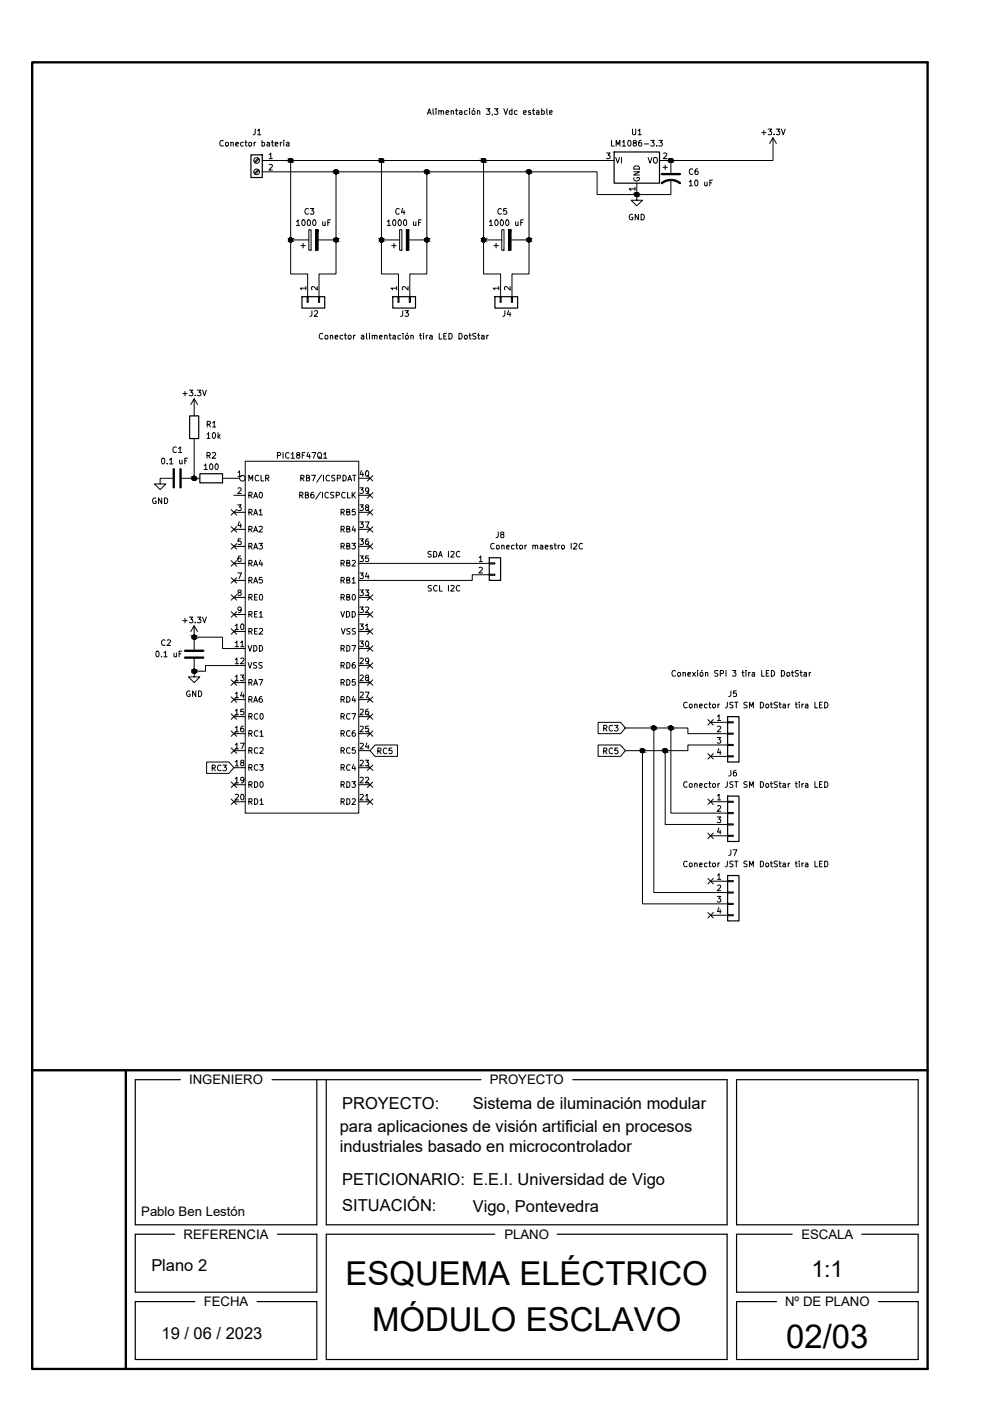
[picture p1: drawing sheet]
<svg xmlns="http://www.w3.org/2000/svg" width="210mm" height="297mm" viewBox="0 0 210 297" stroke-linecap="round" stroke-linejoin="round" font-family="sans-serif">
<defs><g id="words">
<g font-size="7">
<text x="73.2" y="272.5">ESQUEMA ELÉCTRICO</text>
<text x="78.9" y="282.1">MÓDULO ESCLAVO</text>
<text x="166.7" y="285.9">02/03</text>
</g>
<text font-size="4.9" x="172" y="270.7">1:1</text>
<g font-size="3.5">
<text x="72.6" y="235.2">PROYECTO:</text>
<text x="100.2" y="235.1">Sistema de iluminación modular</text>
<text x="72.1" y="240">para aplicaciones de visión artificial en procesos</text>
<text x="72.1" y="244.2">industriales basado en microcontrolador</text>
<text x="72.6" y="251.2">PETICIONARIO: E.E.I. Universidad de Vigo</text>
<text x="72.6" y="256.9">SITUACIÓN:</text>
<text x="100.2" y="256.9">Vigo, Pontevedra</text>
<text x="32.1" y="269.5">Plano 2</text>
<text x="34.3" y="283.9">19 / 06 / 2023</text>
</g>
<g font-size="2.8">
<text x="40.1" y="229.9">INGENIERO</text>
<text x="103.8" y="229.9">PROYECTO</text>
<text x="29.9" y="257.9">Pablo Ben Lestón</text>
<text x="38.9" y="262.7">REFERENCIA</text>
<text x="106.9" y="262.7">PLANO</text>
<text x="169.9" y="262.7">ESCALA</text>
<text x="43.2" y="277">FECHA</text>
<text x="166.5" y="277">Nº DE PLANO</text>
</g>
</g></defs>
<!-- layer: Borde Formato -->
<path d="M6.8 13.2h189.9v277h-189.9z" fill="none" stroke="#000" stroke-width=".5"/>
<!-- layer: Cajetin.Lineas -->
<path d="M6.8 226.9h189.9M26.7 226.9v63.3" fill="none" stroke="#000" stroke-width=".5"/>
<path d="M38.2 228.9h-9.5v30.8h38.5v-30.8M57.7 228.9h44.3M69.2 228.9v30.8h85v-30.8h-32.8M156.2 228.9h38.5v30.8h-38.5zM37.1 261.7h-8.4v12.3h38.5v-12.3h-8.4M41.3 276h-12.6v12.2h38.5v-12.2h-12.7M104.9 261.7h-35.7v26.5h85v-26.5h-36.1M164.7 276h-8.5v12.2h38.5v-12.2h-8.5M168 261.7h-11.8v12.3h38.5v-12.3h-12M196.7 288.2v2h-2" fill="none" stroke="#000" stroke-width=".25"/>
<!-- layer: Ventana grafica 1 -->
<path d="M6.8 13.2h189.9v213.7h-189.9z" fill="none" stroke="#000" stroke-width=".21"/>
<g fill="#000" stroke="#000" stroke-width=".21">
<path d="M61.2 34.1h.9zM61.2 33.9h.9zM70.9 36.7h.7zM71.2 36.9h.1zM90.1 36.6h.8zM112.1 36h.1zM141.8 34.1h.9zM141.8 33.9h.9zM61.2 51h.9zM61.2 50.8h.9zM70.9 51.2h.7zM71.2 51.3h.1z"/>
<path d="M90.1 51h.8zM90.1 50.7h.8zM102.4 51.3h.3zM112.1 50.4h.1zM134.7 41h.7zM134.9 40.8h.2zM41 101.8h.3zM41 135.5h.3zM41 142.7h.3zM136 159.5h.5zM136 158.8h.5zM138.5 153.9h.2z"/>
<path d="M141.8 154.4h.9zM141.8 154.3h.9z"/>
<path d="M61.5 34.5h.2zM61.5 34.5h.2z"/>
<path d="M61.5 33.6h.2zM61.5 33.6h.2zM61.5 33.6h.2z"/>
<path d="M61.5 33.6h.3zM61.5 33.6h.3zM61.5 33.6h.3zM61.5 33.6h.3z"/>
<path d="M61.5 33.6l.4 .1zM61.4 33.7h.5zM61.4 33.7h.5zM61.4 33.7h.5z"/>
<path d="M61.5 34.4h.3zM61.5 34.4h.3z"/>
<path d="M61.5 34.4h.3zM61.5 34.4l.2 .1zM61.5 34.5h.2z"/>
<path d="M61.4 33.7h.5zM61.3 33.7h.6zM61.3 33.7h.6zM61.3 33.7h.6z"/>
<path d="M61.4 34.4h.5zM61.4 34.4h.4z"/>
<path d="M61.3 33.7l.7 .1zM61.3 33.7l.7 .1zM61.3 33.8h.7zM61.3 33.8h.7z"/>
<path d="M61.3 34.3h.6zM61.3 34.3l.6 .1zM61.4 34.4h.5zM61.4 34.4h.5z"/>
<path d="M61.3 33.8l.7 .1zM61.3 33.8l.7 .1z"/>
<path d="M61.3 34.3h.7zM61.3 34.3h.7z"/>
<path d="M61.3 34.3h.7zM61.3 34.3h.6zM61.3 34.3h.6zM61.3 34.3h.6z"/>
<path d="M61.2 34.2h.8zM61.2 34.2h.8z"/>
<path d="M61.2 34.2h.8zM61.2 34.2l.8 .1z"/>
<path d="M61.2 33.9h.8zM61.2 33.9h.8z"/>
<path d="M61.2 33.9h.9zM61.2 33.9h.9zM61.2 33.9h.9z"/>
<path d="M61.2 33.9l.9 .1zM61.2 33.9l.9 .1zM61.2 34h.9zM61.2 34h.9z"/>
<path d="M61.2 34.1h.9zM61.2 34.1l.8 .1z"/>
<path d="M61.2 34h.9zM61.2 34l.9 .1zM61.2 34.1h.9z"/>
<path d="M71.2 36.9h.1zM71.2 36.9h.1z"/>
<path d="M71.2 36h.1zM71.2 36h.1zM71.2 36h.1z"/>
<path d="M71.2 36h.2zM71.1 36h.3zM71.1 36h.3zM71.1 36h.3z"/>
<path d="M71.1 36l.4 .1zM71 36.1h.5zM71 36.1h.5zM71 36.1h.5z"/>
<path d="M71.1 36.8h.3zM71.1 36.8l.2 .1z"/>
<path d="M71 36.1h.6zM70.9 36.1h.7zM70.9 36.1h.7zM70.9 36.1h.7z"/>
<path d="M71 36.8h.5zM71 36.8h.4zM71.1 36.8h.3zM71.1 36.8h.3z"/>
<path d="M70.9 36.1l.7 .1zM70.9 36.1l.7 .1zM70.9 36.2h.7zM70.9 36.2h.7z"/>
<path d="M71 36.7h.6zM71 36.7l.5 .1zM71 36.8h.5zM71 36.8h.5z"/>
<path d="M70.9 36.2l.7 .1zM70.9 36.2l.7 .1z"/>
<path d="M70.9 36.7h.7zM70.9 36.7h.7zM70.9 36.7h.7z"/>
<path d="M70.9 36.3h.7zM70.9 36.3h.7z"/>
<path d="M70.9 36.3l.8 .1zM70.9 36.3l.8 .1z"/>
<path d="M70.9 36.6h.7zM70.9 36.6l.7 .1zM70.9 36.7h.7zM70.9 36.7h.7z"/>
<path d="M70.8 36.4h.9zM70.8 36.4h.9z"/>
<path d="M70.8 36.4h.9zM70.8 36.4h.9zM70.8 36.4h.9zM70.8 36.4h.9z"/>
<path d="M70.8 36.4l.9 .1zM70.8 36.4l.9 .1zM70.8 36.5h.9zM70.8 36.5h.9z"/>
<path d="M70.8 36.5h.9zM70.8 36.5l.8 .1zM70.9 36.6h.7zM70.9 36.6h.7z"/>
<path d="M80.8 34.5h.2zM80.8 34.5h.2z"/>
<path d="M80.8 33.6h.2zM80.8 33.6h.2zM80.8 33.6h.2z"/>
<path d="M80.8 33.6h.2zM80.7 33.6h.3z"/>
<path d="M80.7 34.4h.3zM80.7 34.4l.3 .1zM80.8 34.5h.2z"/>
<path d="M80.7 33.6h.3zM80.7 33.6h.3z"/>
<path d="M80.7 33.6l.4 .1zM80.6 33.7h.5z"/>
<path d="M80.7 34.4h.3zM80.7 34.4h.3z"/>
<path d="M80.6 33.7h.5zM80.6 33.7h.5z"/>
<path d="M80.6 33.7h.6zM80.6 33.7h.6zM80.6 33.7h.6zM80.6 33.7h.6z"/>
<path d="M80.6 34.4h.5zM80.6 34.4h.4z"/>
<path d="M80.6 33.7l.6 .1zM80.6 33.7l.6 .1zM80.5 33.8h.7zM80.5 33.8h.7z"/>
<path d="M80.6 34.3h.6zM80.6 34.3l.5 .1zM80.6 34.4h.5zM80.6 34.4h.5z"/>
<path d="M80.5 33.8l.8 .1zM80.5 33.8l.8 .1zM80.5 33.9h.8zM80.5 33.9h.8z"/>
<path d="M80.5 34.3h.7zM80.5 34.3h.7z"/>
<path d="M80.5 34.3h.7zM80.5 34.3h.7zM80.6 34.3h.6zM80.6 34.3h.6z"/>
<path d="M80.5 33.9h.8zM80.5 33.9h.8zM80.5 33.9h.8zM80.5 33.9h.8z"/>
<path d="M80.5 34.2h.8zM80.5 34.2l.7 .1z"/>
<path d="M80.5 33.9l.8 .1zM80.5 33.9l.8 .1zM80.4 34h.9zM80.4 34h.9z"/>
<path d="M80.5 34.1h.8zM80.5 34.1l.8 .1zM80.5 34.2h.8zM80.5 34.2h.8z"/>
<path d="M80.4 34h.9zM80.4 34l.9 .1zM80.5 34.1h.8zM80.5 34.1h.8z"/>
<path d="M90.4 36.9h.2zM90.4 36.9h.2z"/>
<path d="M90.4 36h.2zM90.4 36h.2zM90.4 36h.2z"/>
<path d="M90.4 36h.3zM90.3 36h.4zM90.3 36h.4zM90.3 36h.4z"/>
<path d="M90.3 36l.4 .1zM90.3 36.1h.4zM90.3 36.1h.4zM90.3 36.1h.4z"/>
<path d="M90.3 36.8h.4zM90.3 36.8l.3 .1zM90.4 36.9h.2z"/>
<path d="M90.3 36.1h.5zM90.2 36.1h.6zM90.2 36.1h.6zM90.2 36.1h.6z"/>
<path d="M90.3 36.8h.4zM90.3 36.8h.4zM90.3 36.8h.4zM90.3 36.8h.4z"/>
<path d="M90.2 36.1l.7 .1zM90.2 36.1l.7 .1zM90.1 36.2h.8zM90.1 36.2h.8z"/>
<path d="M90.2 36.7h.6zM90.2 36.7l.5 .1zM90.3 36.8h.4zM90.3 36.8h.4z"/>
<path d="M90.1 36.2l.8 .1zM90.1 36.2l.8 .1z"/>
<path d="M90.1 36.7h.8zM90.1 36.7h.7zM90.2 36.7h.6zM90.2 36.7h.6z"/>
<path d="M90.1 36.3h.8zM90.1 36.3h.8z"/>
<path d="M90.1 36.3l.8 .1zM90.1 36.3l.8 .1zM90.1 36.4h.8zM90.1 36.4h.8z"/>
<path d="M90.1 36.6h.8zM90.1 36.6l.8 .1zM90.1 36.7h.8zM90.1 36.7h.8z"/>
<path d="M90.1 36.4h.8zM90.1 36.4h.8zM90.1 36.4h.8zM90.1 36.4h.8z"/>
<path d="M90.1 36.5h.8zM90.1 36.5l.8 .1zM90.1 36.6h.8z"/>
<path d="M90.1 36.4h.8zM90.1 36.4l.8 .1zM90.1 36.5h.8zM90.1 36.5h.8z"/>
<path d="M102.4 34.5h.2zM102.4 34.5h.2z"/>
<path d="M102.4 33.6h.2zM102.4 33.6h.2zM102.4 33.6h.2z"/>
<path d="M102.4 33.6h.3zM102.4 33.6h.3zM102.4 33.6h.3zM102.4 33.6h.3z"/>
<path d="M102.4 33.6l.4 .1zM102.3 33.7h.5zM102.3 33.7h.5zM102.3 33.7h.5z"/>
<path d="M102.4 34.4h.3zM102.4 34.4h.3z"/>
<path d="M102.4 34.4h.3zM102.4 34.4l.2 .1zM102.4 34.5h.2z"/>
<path d="M102.3 33.7h.5zM102.2 33.7h.6zM102.2 33.7h.6zM102.2 33.7h.6z"/>
<path d="M102.3 34.4h.5zM102.3 34.4h.4z"/>
<path d="M102.2 33.7l.7 .1zM102.2 33.7l.7 .1zM102.2 33.8h.7zM102.2 33.8h.7z"/>
<path d="M102.2 34.3h.6zM102.2 34.3l.6 .1zM102.3 34.4h.5zM102.3 34.4h.5z"/>
<path d="M102.2 33.8l.7 .1zM102.2 33.8l.7 .1zM102.1 33.9h.8zM102.1 33.9h.8z"/>
<path d="M102.2 34.3h.7zM102.2 34.3h.7z"/>
<path d="M102.2 34.3h.7zM102.2 34.3h.6zM102.2 34.3h.6zM102.2 34.3h.6z"/>
<path d="M102.1 33.9h.9zM102.1 33.9h.9zM102.1 33.9h.9zM102.1 33.9h.9z"/>
<path d="M102.1 34.2h.8zM102.1 34.2l.8 .1z"/>
<path d="M102.1 33.9l.9 .1zM102.1 33.9l.9 .1zM102.1 34h.9zM102.1 34h.9z"/>
<path d="M102.1 34.1h.9zM102.1 34.1l.8 .1zM102.1 34.2h.8zM102.1 34.2h.8z"/>
<path d="M102.1 34h.9zM102.1 34l.9 .1zM102.1 34.1h.9zM102.1 34.1h.9z"/>
<path d="M112.1 36.9h.1zM112.1 36.9h.1z"/>
<path d="M112.1 36h.1zM112.1 36h.1z"/>
<path d="M112.1 36h.2zM112 36h.3zM112 36h.3zM112 36h.3z"/>
<path d="M112 36l.4 .1zM111.9 36.1h.5zM111.9 36.1h.5zM111.9 36.1h.5z"/>
<path d="M112 36.8h.3zM112 36.8l.2 .1zM112.1 36.9h.1z"/>
<path d="M111.9 36.1h.6zM111.9 36.1h.6z"/>
<path d="M111.9 36.8h.5zM111.9 36.8h.4zM112 36.8h.3zM112 36.8h.3z"/>
<path d="M111.9 36.7h.6zM111.9 36.7h.6z"/>
<path d="M111.9 36.7h.6zM111.9 36.7l.5 .1zM111.9 36.8h.5zM111.9 36.8h.5z"/>
<path d="M111.9 36.1h.6zM111.9 36.1h.6z"/>
<path d="M111.9 36.1l.6 .1zM111.9 36.1l.6 .1zM111.8 36.2h.7zM111.8 36.2h.7z"/>
<path d="M111.8 36.2l.8 .1zM111.8 36.2l.8 .1z"/>
<path d="M111.8 36.7h.7zM111.8 36.7h.7z"/>
<path d="M111.8 36.3h.8zM111.8 36.3h.8z"/>
<path d="M111.8 36.3l.8 .1zM111.8 36.3l.8 .1zM111.7 36.4h.9zM111.7 36.4h.9z"/>
<path d="M111.8 36.6h.8zM111.8 36.6l.7 .1zM111.8 36.7h.7zM111.8 36.7h.7z"/>
<path d="M111.7 36.4h.9zM111.7 36.4h.9zM111.7 36.4h.9zM111.7 36.4h.9z"/>
<path d="M111.7 36.5h.9zM111.7 36.5l.9 .1zM111.8 36.6h.8zM111.8 36.6h.8z"/>
<path d="M111.7 36.4h.9zM111.7 36.4l.9 .1zM111.7 36.5h.9zM111.7 36.5h.9z"/>
<path d="M142.2 34.5h.1zM142.2 34.5h.1z"/>
<path d="M142.2 33.6h.1zM142.2 33.6h.1zM142.2 33.6h.1z"/>
<path d="M142.2 33.6h.2zM142.1 33.6h.3zM142.1 33.6h.3zM142.1 33.6h.3z"/>
<path d="M142.1 33.6l.4 .1zM142 33.7h.5zM142 33.7h.5zM142 33.7h.5z"/>
<path d="M142.1 34.4h.3zM142.1 34.4h.3z"/>
<path d="M142.1 34.4h.3zM142.1 34.4l.2 .1zM142.2 34.5h.1z"/>
<path d="M142 33.7h.5zM141.9 33.7h.6zM141.9 33.7h.6zM141.9 33.7h.6z"/>
<path d="M142 34.4h.5zM142 34.4h.4z"/>
<path d="M141.9 33.7l.7 .1zM141.9 33.7l.7 .1zM141.9 33.8h.7zM141.9 33.8h.7z"/>
<path d="M141.9 34.3h.6zM141.9 34.3l.6 .1zM142 34.4h.5zM142 34.4h.5z"/>
<path d="M141.9 33.8l.7 .1zM141.9 33.8l.7 .1z"/>
<path d="M141.9 34.3h.7zM141.9 34.3h.7z"/>
<path d="M141.9 34.3h.7zM141.9 34.3h.6zM141.9 34.3h.6zM141.9 34.3h.6z"/>
<path d="M141.8 34.2h.8zM141.8 34.2h.8z"/>
<path d="M141.8 34.2h.8zM141.8 34.2l.8 .1z"/>
<path d="M141.8 33.9h.8zM141.8 33.9h.8z"/>
<path d="M141.8 33.9h.9zM141.8 33.9h.9zM141.8 33.9h.9z"/>
<path d="M141.8 33.9l.9 .1zM141.8 33.9l.9 .1zM141.8 34h.9zM141.8 34h.9z"/>
<path d="M141.8 34.1h.9zM141.8 34.1l.8 .1z"/>
<path d="M141.8 34h.9zM141.8 34l.9 .1zM141.8 34.1h.9z"/>
<path d="M61.5 51.3h.2zM61.5 51.3h.2z"/>
<path d="M61.5 50.4h.2zM61.5 50.4h.2zM61.5 50.4h.2z"/>
<path d="M61.5 50.4l.3 .1zM61.5 50.5h.3zM61.5 50.5h.3zM61.5 50.5h.3z"/>
<path d="M61.5 50.5h.4zM61.4 50.5h.5zM61.4 50.5h.5zM61.4 50.5h.5z"/>
<path d="M61.5 51.3h.3zM61.5 51.3h.2zM61.5 51.3h.2z"/>
<path d="M61.4 50.5l.5 .1zM61.3 50.6h.6zM61.3 50.6h.6zM61.3 50.6h.6z"/>
<path d="M61.4 51.2h.5zM61.4 51.2l.4 .1zM61.5 51.3h.3zM61.5 51.3h.3z"/>
<path d="M61.3 50.6h.7zM61.3 50.6h.7zM61.3 50.6h.7zM61.3 50.6h.7z"/>
<path d="M61.3 51.2h.6zM61.3 51.2h.6zM61.4 51.2h.5zM61.4 51.2h.5z"/>
<path d="M61.3 50.6l.7 .1zM61.3 50.6l.7 .1z"/>
<path d="M61.3 51.1h.7zM61.3 51.1l.6 .1zM61.3 51.2h.6zM61.3 51.2h.6z"/>
<path d="M61.2 51h.8zM61.2 51h.8z"/>
<path d="M61.2 51h.8zM61.2 51l.8 .1zM61.3 51.1h.7zM61.3 51.1h.7z"/>
<path d="M61.2 50.7h.8zM61.2 50.7h.8z"/>
<path d="M61.2 50.7l.9 .1zM61.2 50.7l.9 .1zM61.2 50.8h.9z"/>
<path d="M61.2 50.8l.9 .1zM61.2 50.8l.9 .1zM61.2 50.9h.9zM61.2 50.9h.9z"/>
<path d="M61.2 51h.9zM61.2 51h.8z"/>
<path d="M61.2 50.9h.9zM61.2 50.9l.9 .1zM61.2 51h.9z"/>
<path d="M66.9 48.7h.5l-.5 4.3zM67.4 48.7l-.5 4.3h.5z"/>
<path d="M71.2 51.3h.1zM71.2 51.3h.1z"/>
<path d="M71.2 50.4h.1zM71.2 50.4h.1zM71.2 50.4h.1z"/>
<path d="M71.2 50.4l.2 .1zM71.1 50.5h.3zM71.1 50.5h.3zM71.1 50.5h.3z"/>
<path d="M71.1 50.5h.4zM71 50.5h.5zM71 50.5h.5zM71 50.5h.5z"/>
<path d="M71.1 51.3h.3zM71.1 51.3h.2z"/>
<path d="M71 50.5l.6 .1zM70.9 50.6h.7zM70.9 50.6h.7zM70.9 50.6h.7z"/>
<path d="M71 51.2h.5zM71 51.2l.4 .1zM71.1 51.3h.3zM71.1 51.3h.3z"/>
<path d="M70.9 50.6h.7zM70.9 50.6h.7zM70.9 50.6h.7zM70.9 50.6h.7z"/>
<path d="M71 51.2h.6zM71 51.2h.5zM71 51.2h.5zM71 51.2h.5z"/>
<path d="M70.9 50.6l.7 .1zM70.9 50.6l.7 .1zM70.9 50.7h.7zM70.9 50.7h.7z"/>
<path d="M70.9 51.1h.7zM70.9 51.1l.7 .1zM70.9 51.2h.7z"/>
<path d="M70.9 50.7l.8 .1zM70.9 50.7l.8 .1z"/>
<path d="M70.9 51h.7zM70.9 51l.7 .1zM70.9 51.1h.7zM70.9 51.1h.7z"/>
<path d="M70.8 50.8h.9zM70.8 50.8h.9z"/>
<path d="M70.8 50.8l.9 .1zM70.8 50.8l.9 .1zM70.8 50.9h.9zM70.8 50.9h.9z"/>
<path d="M70.8 50.9l.9 .1zM70.8 50.9l.9 .1zM70.8 51h.9zM70.8 51h.9z"/>
<path d="M70.8 51h.9zM70.8 51h.8zM70.9 51h.7zM70.9 51h.7z"/>
<path d="M80.8 51.3h.2zM80.8 51.3h.2z"/>
<path d="M80.8 50.4h.2zM80.8 50.4h.2zM80.8 50.4h.2z"/>
<path d="M80.8 50.4l.2 .1zM80.7 50.5h.3z"/>
<path d="M80.7 51.3h.3zM80.7 51.3h.3z"/>
<path d="M80.7 51.3h.3zM80.7 51.3h.3zM80.8 51.3h.2z"/>
<path d="M80.7 50.5h.3zM80.7 50.5h.3z"/>
<path d="M80.7 50.5h.4zM80.6 50.5h.5z"/>
<path d="M80.6 50.5h.5zM80.6 50.5h.5z"/>
<path d="M80.6 50.5l.6 .1zM80.6 50.6h.6zM80.6 50.6h.6zM80.6 50.6h.6z"/>
<path d="M80.6 51.2h.5zM80.6 51.2l.4 .1z"/>
<path d="M80.6 50.6h.6zM80.6 50.6h.6zM80.5 50.6h.7zM80.5 50.6h.7z"/>
<path d="M80.6 51.2h.6zM80.6 51.2h.5zM80.6 51.2h.5zM80.6 51.2h.5z"/>
<path d="M80.5 50.6l.8 .1zM80.5 50.6l.8 .1zM80.5 50.7h.8zM80.5 50.7h.8z"/>
<path d="M80.5 51.1h.7zM80.5 51.1l.7 .1zM80.6 51.2h.6zM80.6 51.2h.6z"/>
<path d="M80.5 50.7l.8 .1zM80.5 50.7l.8 .1zM80.5 50.8h.8zM80.5 50.8h.8z"/>
<path d="M80.5 51h.8zM80.5 51l.7 .1zM80.5 51.1h.7zM80.5 51.1h.7z"/>
<path d="M80.5 50.8l.8 .1zM80.5 50.8l.8 .1zM80.4 50.9h.9zM80.4 50.9h.9z"/>
<path d="M80.5 51h.8zM80.5 51h.8zM80.5 51h.8zM80.5 51h.8z"/>
<path d="M80.4 50.9h.9zM80.4 50.9l.9 .1zM80.5 51h.8zM80.5 51h.8z"/>
<path d="M86.2 48.7h.5l-.5 4.3zM86.7 48.7l-.5 4.3h.5z"/>
<path d="M90.4 51.3h.2zM90.4 51.3h.2z"/>
<path d="M90.4 50.4h.2zM90.4 50.4h.2zM90.4 50.4h.2z"/>
<path d="M90.4 50.4l.3 .1zM90.3 50.5h.4zM90.3 50.5h.4zM90.3 50.5h.4z"/>
<path d="M90.3 50.5h.4zM90.3 50.5h.4zM90.3 50.5h.4zM90.3 50.5h.4z"/>
<path d="M90.3 51.3h.4zM90.3 51.3h.3zM90.4 51.3h.2z"/>
<path d="M90.3 50.5l.5 .1zM90.2 50.6h.6zM90.2 50.6h.6zM90.2 50.6h.6z"/>
<path d="M90.3 51.2h.4zM90.3 51.2l.4 .1zM90.3 51.3h.4zM90.3 51.3h.4z"/>
<path d="M90.2 50.6h.7zM90.2 50.6h.7zM90.1 50.6h.8zM90.1 50.6h.8z"/>
<path d="M90.2 51.2h.6zM90.2 51.2h.5zM90.3 51.2h.4zM90.3 51.2h.4z"/>
<path d="M90.1 50.6l.8 .1zM90.1 50.6l.8 .1zM90.1 50.7h.8z"/>
<path d="M90.1 51.1h.8zM90.1 51.1l.7 .1zM90.2 51.2h.6zM90.2 51.2h.6z"/>
<path d="M90.1 50.7l.8 .1zM90.1 50.7l.8 .1zM90.1 50.8h.8zM90.1 50.8h.8z"/>
<path d="M90.1 51h.8zM90.1 51l.8 .1zM90.1 51.1h.8zM90.1 51.1h.8z"/>
<path d="M90.1 50.8l.8 .1zM90.1 50.8l.8 .1zM90.1 50.9h.8zM90.1 50.9h.8z"/>
<path d="M90.1 51h.8zM90.1 51h.8zM90.1 51h.8z"/>
<path d="M90.1 50.9h.8zM90.1 50.9l.8 .1zM90.1 51h.8zM90.1 51h.8z"/>
<path d="M102.4 51.3h.2zM102.4 51.3h.2z"/>
<path d="M102.4 50.4h.2zM102.4 50.4h.2zM102.4 50.4h.2z"/>
<path d="M102.4 50.4l.3 .1zM102.4 50.5h.3zM102.4 50.5h.3zM102.4 50.5h.3z"/>
<path d="M102.4 50.5h.4zM102.3 50.5h.5zM102.3 50.5h.5zM102.3 50.5h.5z"/>
<path d="M102.4 51.3h.3zM102.4 51.3h.2zM102.4 51.3h.2z"/>
<path d="M102.3 50.5l.5 .1zM102.2 50.6h.6zM102.2 50.6h.6zM102.2 50.6h.6z"/>
<path d="M102.3 51.2h.5zM102.3 51.2l.4 .1zM102.4 51.3h.3z"/>
<path d="M102.2 50.6h.7zM102.2 50.6h.7zM102.2 50.6h.7zM102.2 50.6h.7z"/>
<path d="M102.2 51.2h.6zM102.2 51.2h.6zM102.3 51.2h.5zM102.3 51.2h.5z"/>
<path d="M102.2 50.6l.7 .1zM102.2 50.6l.7 .1zM102.1 50.7h.8zM102.1 50.7h.8z"/>
<path d="M102.2 51.1h.7zM102.2 51.1l.6 .1zM102.2 51.2h.6zM102.2 51.2h.6z"/>
<path d="M102.1 50.7l.9 .1zM102.1 50.7l.9 .1zM102.1 50.8h.9zM102.1 50.8h.9z"/>
<path d="M102.1 51h.8zM102.1 51l.8 .1zM102.2 51.1h.7zM102.2 51.1h.7z"/>
<path d="M102.1 50.8l.9 .1zM102.1 50.8l.9 .1zM102.1 50.9h.9zM102.1 50.9h.9z"/>
<path d="M102.1 51h.9zM102.1 51h.8zM102.1 51h.8zM102.1 51h.8z"/>
<path d="M102.1 50.9h.9zM102.1 50.9l.9 .1zM102.1 51h.9zM102.1 51h.9z"/>
<path d="M107.8 48.7h.5l-.5 4.3zM108.3 48.7l-.5 4.3h.5z"/>
<path d="M112.1 51.3h.1zM112.1 51.3h.1z"/>
<path d="M112.1 50.4h.1zM112.1 50.4h.1z"/>
<path d="M112.1 50.4l.2 .1zM112 50.5h.3zM112 50.5h.3zM112 50.5h.3z"/>
<path d="M112 50.5h.4zM111.9 50.5h.5zM111.9 50.5h.5zM111.9 50.5h.5z"/>
<path d="M112 51.3h.3zM112 51.3h.2zM112.1 51.3h.1z"/>
<path d="M111.9 50.5l.6 .1zM111.9 50.6h.6z"/>
<path d="M111.9 51.2h.5zM111.9 51.2l.4 .1zM112 51.3h.3zM112 51.3h.3z"/>
<path d="M111.9 51.2h.6zM111.9 51.2h.6z"/>
<path d="M111.9 51.2h.6zM111.9 51.2h.5zM111.9 51.2h.5zM111.9 51.2h.5z"/>
<path d="M111.9 50.6h.6zM111.9 50.6h.6z"/>
<path d="M111.9 50.6h.6zM111.9 50.6h.6zM111.8 50.6h.7zM111.8 50.6h.7z"/>
<path d="M111.8 50.6l.8 .1zM111.8 50.6l.8 .1zM111.8 50.7h.8zM111.8 50.7h.8z"/>
<path d="M111.8 51.1h.7zM111.8 51.1l.7 .1z"/>
<path d="M111.8 50.7l.8 .1zM111.8 50.7l.8 .1zM111.7 50.8h.9zM111.7 50.8h.9z"/>
<path d="M111.8 51h.8zM111.8 51l.7 .1zM111.8 51.1h.7zM111.8 51.1h.7z"/>
<path d="M111.7 50.8l.9 .1zM111.7 50.8l.9 .1zM111.7 50.9h.9zM111.7 50.9h.9z"/>
<path d="M111.7 51h.9zM111.7 51h.9zM111.8 51h.8zM111.8 51h.8z"/>
<path d="M111.7 50.9h.9zM111.7 50.9l.9 .1zM111.7 51h.9zM111.7 51h.9z"/>
<path d="M134.9 41.7h.2zM134.9 41.7h.2z"/>
<path d="M134.9 40.8h.2zM134.9 40.8h.2z"/>
<path d="M134.9 40.8h.3zM134.9 40.8h.3zM134.9 40.8h.3zM134.9 40.8h.3z"/>
<path d="M134.9 40.8l.4 .1zM134.8 40.9h.5zM134.8 40.9h.5zM134.8 40.9h.5z"/>
<path d="M134.9 41.7h.3zM134.9 41.7h.2zM134.9 41.7h.2z"/>
<path d="M134.8 40.9h.5zM134.7 40.9h.6z"/>
<path d="M134.8 41.6h.5zM134.8 41.6l.4 .1zM134.9 41.7h.3zM134.9 41.7h.3z"/>
<path d="M134.7 41.6h.6zM134.7 41.6h.6z"/>
<path d="M134.7 41.6h.6zM134.7 41.6h.6zM134.8 41.6h.5zM134.8 41.6h.5z"/>
<path d="M134.7 40.9h.6zM134.7 40.9h.6z"/>
<path d="M134.7 40.9l.7 .1zM134.7 40.9l.7 .1zM134.7 41h.7z"/>
<path d="M134.7 41l.7 .1zM134.7 41l.7 .1zM134.6 41.1h.8zM134.6 41.1h.8z"/>
<path d="M134.7 41.5h.7zM134.7 41.5h.7z"/>
<path d="M134.7 41.5h.7zM134.7 41.5l.6 .1z"/>
<path d="M134.6 41.1l.8 .1zM134.6 41.1l.8 .1zM134.6 41.2h.8zM134.6 41.2h.8z"/>
<path d="M134.6 41.4h.8zM134.6 41.4h.8z"/>
<path d="M134.6 41.4h.8zM134.6 41.4l.8 .1z"/>
<path d="M134.6 41.2l.9 .1zM134.6 41.2l.9 .1zM134.6 41.3h.9zM134.6 41.3h.9z"/>
<path d="M134.6 41.3h.8zM134.6 41.3l.8 .1z"/>
<path d="M134.6 41.3h.9zM134.6 41.3h.8zM134.6 41.3h.8zM134.6 41.3h.8z"/>
<path d="M41.1 101.8h.2zM41.1 101.8h.2z"/>
<path d="M41.1 101h.2zM41.1 101h.2zM41.1 101h.2z"/>
<path d="M41.1 101h.2zM41 101h.3zM41 101h.3zM41 101h.3z"/>
<path d="M41 101h.4zM40.9 101h.5zM40.9 101h.5zM40.9 101h.5z"/>
<path d="M41 101.8h.3zM41 101.8h.3zM41.1 101.8h.2z"/>
<path d="M40.9 101l.6 .1zM40.9 101.1h.6zM40.9 101.1h.6zM40.9 101.1h.6z"/>
<path d="M40.9 101.8h.5zM40.9 101.8h.4zM41 101.8h.3z"/>
<path d="M40.9 101.1l.6 .1zM40.9 101.1l.6 .1zM40.8 101.2h.7zM40.8 101.2h.7z"/>
<path d="M40.9 101.7h.6zM40.9 101.7l.5 .1zM40.9 101.8h.5zM40.9 101.8h.5z"/>
<path d="M40.8 101.2h.8zM40.8 101.2h.8zM40.8 101.2h.8zM40.8 101.2h.8z"/>
<path d="M40.8 101.6h.7zM40.8 101.6l.7 .1zM40.9 101.7h.6zM40.9 101.7h.6z"/>
<path d="M40.8 101.2l.8 .1zM40.8 101.2l.8 .1zM40.7 101.3h.9zM40.7 101.3h.9z"/>
<path d="M40.8 101.6h.8zM40.8 101.6h.8z"/>
<path d="M40.8 101.6h.8zM40.8 101.6h.7zM40.8 101.6h.7zM40.8 101.6h.7z"/>
<path d="M40.7 101.3l.9 .1zM40.7 101.3l.9 .1zM40.7 101.4h.9zM40.7 101.4h.9z"/>
<path d="M40.7 101.5h.9zM40.7 101.5l.9 .1z"/>
<path d="M40.7 101.4h.9zM40.7 101.4l.9 .1zM40.7 101.5h.9zM40.7 101.5h.9z"/>
<path d="M41.1 135.5h.2zM41.1 135.5h.2z"/>
<path d="M41.1 134.7h.2zM41.1 134.7h.2zM41.1 134.7h.2z"/>
<path d="M41.1 134.7h.2zM41 134.7h.3z"/>
<path d="M41 134.7h.3zM41 134.7h.3z"/>
<path d="M41 134.7h.4zM40.9 134.7h.5zM40.9 134.7h.5zM40.9 134.7h.5z"/>
<path d="M41 135.5h.3zM41 135.5h.3zM41.1 135.5h.2z"/>
<path d="M40.9 134.7l.6 .1zM40.9 134.8h.6zM40.9 134.8h.6zM40.9 134.8h.6z"/>
<path d="M40.9 135.5h.5zM40.9 135.5h.4zM41 135.5h.3z"/>
<path d="M40.9 134.8h.6zM40.9 134.8h.6z"/>
<path d="M40.9 135.4h.6zM40.9 135.4l.5 .1zM40.9 135.5h.5zM40.9 135.5h.5z"/>
<path d="M40.8 134.8l.7 .1zM40.8 134.8l.7 .1z"/>
<path d="M40.8 134.9h.8zM40.8 134.9h.8zM40.8 134.9h.8zM40.8 134.9h.8z"/>
<path d="M40.8 135.3h.7zM40.8 135.3l.7 .1zM40.9 135.4h.6zM40.9 135.4h.6z"/>
<path d="M40.8 134.9l.8 .1zM40.8 134.9l.8 .1zM40.7 135h.9zM40.7 135h.9z"/>
<path d="M40.8 135.3h.8zM40.8 135.3h.7zM40.8 135.3h.7zM40.8 135.3h.7z"/>
<path d="M40.7 135l.9 .1zM40.7 135l.9 .1zM40.7 135.1h.9zM40.7 135.1h.9z"/>
<path d="M40.7 135.2h.9zM40.7 135.2l.9 .1zM40.8 135.3h.8zM40.8 135.3h.8z"/>
<path d="M40.7 135.1h.9zM40.7 135.1l.9 .1zM40.7 135.2h.9zM40.7 135.2h.9z"/>
<path d="M41.1 142.7h.2zM41.1 142.7h.2z"/>
<path d="M41.1 141.9h.2zM41.1 141.9h.2zM41.1 141.9h.2z"/>
<path d="M41.1 141.9h.2zM41 141.9h.3zM41 141.9h.3zM41 141.9h.3z"/>
<path d="M41 141.9l.4 .1zM40.9 142h.5zM40.9 142h.5zM40.9 142h.5z"/>
<path d="M41 142.7h.3zM41 142.7h.3zM41.1 142.7h.2z"/>
<path d="M40.9 142h.6zM40.9 142h.6zM40.9 142h.6zM40.9 142h.6z"/>
<path d="M40.9 142.7h.5zM40.9 142.7h.4zM41 142.7h.3z"/>
<path d="M40.9 142l.6 .1zM40.9 142l.6 .1zM40.8 142.1h.7zM40.8 142.1h.7z"/>
<path d="M40.9 142.6h.6zM40.9 142.6l.5 .1zM40.9 142.7h.5zM40.9 142.7h.5z"/>
<path d="M40.8 142.1l.8 .1zM40.8 142.1l.8 .1zM40.8 142.2h.8zM40.8 142.2h.8z"/>
<path d="M40.8 142.6h.7zM40.8 142.6h.7zM40.9 142.6h.6zM40.9 142.6h.6z"/>
<path d="M40.8 142.2h.8zM40.8 142.2h.8zM40.7 142.2h.9zM40.7 142.2h.9z"/>
<path d="M40.8 142.5h.8zM40.8 142.5l.7 .1zM40.8 142.6h.7zM40.8 142.6h.7z"/>
<path d="M40.7 142.2l.9 .1zM40.7 142.2l.9 .1zM40.7 142.3h.9zM40.7 142.3h.9z"/>
<path d="M40.7 142.4h.9zM40.7 142.4l.9 .1zM40.8 142.5h.8zM40.8 142.5h.8z"/>
<path d="M40.7 142.3h.9zM40.7 142.3l.9 .1zM40.7 142.4h.9zM40.7 142.4h.9z"/>
<path d="M136.1 159.6h.2zM136.1 159.6h.2z"/>
<path d="M136.1 158.7h.2zM136.1 158.7h.2zM136.1 158.7h.2z"/>
<path d="M136.1 158.7l.3 .1zM136.1 158.8h.3zM136.1 158.8h.3zM136.1 158.8h.3z"/>
<path d="M136.1 158.8h.4zM136 158.8h.5zM136 158.8h.5z"/>
<path d="M136.1 159.6h.3zM136.1 159.6h.2zM136.1 159.6h.2z"/>
<path d="M136 158.8l.5 .1zM135.9 158.9h.6zM135.9 158.9h.6zM135.9 158.9h.6z"/>
<path d="M136 159.5h.5zM136 159.5l.4 .1zM136.1 159.6h.3zM136.1 159.6h.3z"/>
<path d="M135.9 158.9h.7zM135.9 158.9h.7zM135.9 158.9h.7zM135.9 158.9h.7z"/>
<path d="M135.9 159.5h.6zM135.9 159.5h.6zM136 159.5h.5z"/>
<path d="M135.9 158.9l.7 .1zM135.9 158.9l.7 .1zM135.8 159h.8zM135.8 159h.8z"/>
<path d="M135.9 159.4h.7zM135.9 159.4l.6 .1zM135.9 159.5h.6zM135.9 159.5h.6z"/>
<path d="M135.8 159l.8 .1zM135.8 159l.8 .1zM135.8 159.1h.8zM135.8 159.1h.8z"/>
<path d="M135.8 159.3h.8zM135.8 159.3h.8z"/>
<path d="M135.8 159.3h.8zM135.8 159.3l.8 .1zM135.9 159.4h.7zM135.9 159.4h.7z"/>
<path d="M135.8 159.1l.9 .1zM135.8 159.1l.9 .1zM135.8 159.2h.9zM135.8 159.2h.9z"/>
<path d="M135.8 159.2h.8zM135.8 159.2l.8 .1z"/>
<path d="M135.8 159.2h.9zM135.8 159.2h.8zM135.8 159.2h.8zM135.8 159.2h.8z"/>
<path d="M138.5 154.8h.2zM138.5 154.8h.2z"/>
<path d="M138.5 153.9h.2zM138.5 153.9h.2z"/>
<path d="M138.5 153.9h.3zM138.5 153.9h.3zM138.5 153.9h.3zM138.5 153.9h.3z"/>
<path d="M138.5 153.9l.4 .1zM138.4 154h.5zM138.4 154h.5zM138.4 154h.5z"/>
<path d="M138.5 154.7h.3zM138.5 154.7l.2 .1zM138.5 154.8h.2z"/>
<path d="M138.4 154h.5zM138.3 154h.6z"/>
<path d="M138.4 154.7h.5zM138.4 154.7h.4zM138.5 154.7h.3zM138.5 154.7h.3z"/>
<path d="M138.3 154h.6zM138.3 154h.6z"/>
<path d="M138.3 154l.7 .1zM138.3 154l.7 .1z"/>
<path d="M138.3 154.7h.6zM138.3 154.7h.6zM138.4 154.7h.5zM138.4 154.7h.5z"/>
<path d="M138.3 154.1h.7zM138.3 154.1h.7z"/>
<path d="M138.3 154.1l.7 .1zM138.3 154.1l.7 .1z"/>
<path d="M138.3 154.6h.7zM138.3 154.6l.6 .1zM138.3 154.7h.6zM138.3 154.7h.6z"/>
<path d="M138.2 154.2h.8zM138.2 154.2h.8z"/>
<path d="M138.2 154.2l.9 .1zM138.2 154.2l.9 .1zM138.2 154.3h.9zM138.2 154.3h.9z"/>
<path d="M138.2 154.5h.8zM138.2 154.5l.8 .1zM138.3 154.6h.7zM138.3 154.6h.7z"/>
<path d="M138.2 154.3h.9zM138.2 154.3h.9zM138.2 154.3h.9zM138.2 154.3h.9z"/>
<path d="M138.2 154.4h.9zM138.2 154.4l.8 .1zM138.2 154.5h.8zM138.2 154.5h.8z"/>
<path d="M138.2 154.3h.9zM138.2 154.3l.9 .1zM138.2 154.4h.9zM138.2 154.4h.9z"/>
<path d="M140.9 159.6h.2zM140.9 159.6h.2z"/>
<path d="M140.9 158.7h.2zM140.9 158.7h.2zM140.9 158.7h.2z"/>
<path d="M140.9 158.7l.3 .1zM140.9 158.8h.3zM140.9 158.8h.3zM140.9 158.8h.3z"/>
<path d="M140.9 158.8h.4zM140.8 158.8h.5zM140.8 158.8h.5zM140.8 158.8h.5z"/>
<path d="M140.9 159.6h.3zM140.9 159.6h.2zM140.9 159.6h.2z"/>
<path d="M140.8 158.8l.5 .1zM140.7 158.9h.6zM140.7 158.9h.6zM140.7 158.9h.6z"/>
<path d="M140.8 159.5h.5zM140.8 159.5l.4 .1zM140.9 159.6h.3zM140.9 159.6h.3z"/>
<path d="M140.7 158.9h.7zM140.7 158.9h.7zM140.7 158.9h.7zM140.7 158.9h.7z"/>
<path d="M140.7 159.5h.6zM140.7 159.5h.6zM140.8 159.5h.5zM140.8 159.5h.5z"/>
<path d="M140.7 158.9l.7 .1zM140.7 158.9l.7 .1zM140.6 159h.8zM140.6 159h.8z"/>
<path d="M140.7 159.4h.7zM140.7 159.4l.6 .1zM140.7 159.5h.6zM140.7 159.5h.6z"/>
<path d="M140.6 159l.9 .1zM140.6 159l.9 .1zM140.6 159.1h.9zM140.6 159.1h.9z"/>
<path d="M140.6 159.3h.8zM140.6 159.3h.8z"/>
<path d="M140.6 159.3h.8zM140.6 159.3l.8 .1zM140.7 159.4h.7zM140.7 159.4h.7z"/>
<path d="M140.6 159.1l.9 .1zM140.6 159.1l.9 .1zM140.6 159.2h.9zM140.6 159.2h.9z"/>
<path d="M140.6 159.2h.9zM140.6 159.2l.8 .1z"/>
<path d="M140.6 159.2h.9zM140.6 159.2h.9zM140.6 159.2h.9zM140.6 159.2h.9z"/>
<path d="M142.2 154.8h.1zM142.2 154.8h.1z"/>
<path d="M142.2 153.9h.1zM142.2 153.9h.1zM142.2 153.9h.1z"/>
<path d="M142.2 153.9h.2zM142.1 153.9h.3zM142.1 153.9h.3zM142.1 153.9h.3z"/>
<path d="M142.1 153.9l.4 .1zM142 154h.5zM142 154h.5zM142 154h.5z"/>
<path d="M142.1 154.7h.3zM142.1 154.7l.2 .1zM142.2 154.8h.1z"/>
<path d="M142 154h.5zM141.9 154h.6zM141.9 154h.6zM141.9 154h.6z"/>
<path d="M142 154.7h.5zM142 154.7h.4zM142.1 154.7h.3zM142.1 154.7h.3z"/>
<path d="M141.9 154l.7 .1zM141.9 154l.7 .1z"/>
<path d="M141.9 154.7h.6zM141.9 154.7h.6zM142 154.7h.5zM142 154.7h.5z"/>
<path d="M141.9 154.1h.7zM141.9 154.1h.7z"/>
<path d="M141.9 154.1l.7 .1zM141.9 154.1l.7 .1z"/>
<path d="M141.9 154.6h.7zM141.9 154.6l.6 .1zM141.9 154.7h.6zM141.9 154.7h.6z"/>
<path d="M141.8 154.2h.8zM141.8 154.2h.8z"/>
<path d="M141.8 154.5h.8zM141.8 154.5h.8z"/>
<path d="M141.8 154.5h.8zM141.8 154.5l.8 .1zM141.9 154.6h.7zM141.9 154.6h.7z"/>
<path d="M141.8 154.2l.9 .1zM141.8 154.2l.9 .1zM141.8 154.3h.9z"/>
<path d="M141.8 154.3h.9zM141.8 154.3h.9zM141.8 154.3h.9zM141.8 154.3h.9z"/>
<path d="M141.8 154.4h.9zM141.8 154.4l.8 .1z"/>
<path d="M141.8 154.3h.9zM141.8 154.3l.9 .1zM141.8 154.4h.9z"/>
</g>
<g fill="none" stroke="#000" stroke-width=".21">
<path d="M47.3 29.9a.53 .53 0 0 0-.7 .5 .53 .53 0 0 0 .7 .5M47.9 30.2l.5 .1-.1 .6-.3 .1-.2-.2zM48.9 30.3l.5-.1 .1 .8M48.9 30.2v.8M50 30.6l.6-.1-.1-.3h-.3l-.2 .1v.6h.5M51.6 30.2h-.4l-.2 .2 .1 .5h.5M51.9 30.2h.5M52.1 29.8v1l.3 .2M52.8 30.2h.3l.3 .2v.4l-.3 .2-.4-.2zM53.9 30.2v.8M54.1 27.4l-.1 1-.4 .2M54.2 30.2l-.3 .2"/>
<path d="M54.6 27.7l.4-.3v1.2M54.6 28.6h.7M54.7 36l-.8 .8M54.7 33.5l-.8 .8M54.9 36.1l-.8 .8M54.9 33.7l-.8 .8M55.5 30.2h.4l.2 .2-.1 .5h-.5M55.5 29.8v1.2M55.6 34h74.6M55.6 36.4h34.9M56.6 30.2h.5v.8M57.1 32.8l.3-.4v1.2"/>
<path d="M57.1 35l.4-.2 .3 .4-.8 .9h.8M57.1 33.6h.7M57.1 30.5l-.5 .2 .1 .3 .4-.1M57.6 30.2h.4M57.7 29.8v1l.3 .2M58.3 30.6l.6-.1v-.3h-.4l-.2 .1 .1 .6h.5M59.4 30.2v.8M59.8 30.2l-.4 .2M60.2 29.8v.1M60.2 30.2v.8M60.8 30.2h.4l.1 .8M61.3 30.5l-.6 .2 .2 .3 .4-.1"/>
<path d="M61.6 34v16.9M71.2 36.4v21.7h-3.6v4.8M80.9 34v16.9M90.6 24.3l.4-1.2 .4 1.2M90.7 23.9h.6M91.8 23.1v1l.2 .2M92.4 23.1v.1M92.4 23.5v.8M93 23.6l.5-.1v.8M93 23.5v.8M93.5 23.6l.2-.1h.3l.1 .8M94.6 23.9l.5-.2v-.2h-.4l-.1 .1v.6h.5"/>
<path d="M95.7 23.6l.4-.1 .1 .8M95.7 23.5v.8M96.6 23.5h.4M96.7 23.1v1l.3 .2M97.4 23.5h.5v.8M97.9 23.7l-.5 .3 .1 .3 .4-.1M99 23.5h-.3l-.2 .2v.4l.5 .1M99.6 23.1v.1M99.6 23.5v.8M100.2 23.5l.4 .1v.6l-.5-.1zM100.5 23l-.1 .2M101.2 23.6l.5-.1v.8"/>
<path d="M101.2 23.5v.8M102.5 34v16.9h3.9M103.1 23.1h.8l-.4 .4 .4 .2-.1 .4h-.7M104.4 24.2l-.1 .2M104.8 23.1h.8l-.4 .4 .3 .1v.5h-.7M106.8 23.1l.4 1.2 .4-1.2M108.6 23.5h-.4l-.2 .2 .1 .5h.5M108.6 23.1v1.2M109.6 23.5h-.3l-.2 .2 .1 .5h.4M111 23.9l.6-.2-.1-.2h-.3l-.2 .1 .1 .6h.4M112.2 36.4v21.7h-3.6v4.8M112.5 23.5h-.3l-.2 .1 .1 .2 .4 .1v.3h-.5"/>
<path d="M112.9 23.5h.5M113.1 23.1v1l.3 .2M113.8 23.5h.4l.1 .8M114.3 23.7l-.6 .3 .2 .3 .4-.1M114.9 23.5h.3l.2 .2v.4l-.5 .1M114.9 23.1v1.2M115.9 23.1v1l.2 .2M116.5 23.9l.6-.2-.1-.2h-.3l-.2 .1 .1 .6h.4M128.6 32.4h.7l-.4 .5 .4 .2v.4l-.2 .1-.5-.1M129.7 29.8v1.2h.5M130.6 33.4l.4 1.2 .4-1.2M130.6 31v-1.2l.4 .8 .4-.8v1.2"/>
<path d="M131.8 33.4v1.2M132 30.1l.3-.3v1.2M132 31h.6M133.2 29.9l.2-.1a.64 .64 0 0 1 .4 .6 .64 .64 0 0 1-.4 .6l-.3-.5zM134.1 27.4v.9l.2 .3 .4-.1 .1-.2v-.9M134.4 36.4h1.2l-1.2 .7h1.2M134.4 37.7a.55 .55 0 0 0 .6 .7 .55 .55 0 0 0 .5-.8h-.4v.3M134.4 35.4a.65 .65 0 0 1 .8-.2 .65 .65 0 0 1 .4 .7h-1.2zM134.5 30.3l.4-.1-.1-.4h-.3l-.3 .2 .3 .3-.3 .5 .3 .2 .4-.2-.2-.5M134.6 39.7v.7M135 38.8v3.7h1.2l-1.2 1.2-1.2-1.2h1.2M135.3 27.7l.3-.3v1.2"/>
<path d="M135.3 28.6h.7M136 29.8h-.4l-.2 .3v.7l.2 .2 .4-.1v-.6l-.4-.1-.2 .3M136.6 30.5h.9M137.4 33.4l.4 1.2 .4-1.2M138 29.8h.7l-.4 .4 .4 .3v.4l-.2 .1-.5-.1M138.6 33.6l.2-.2a.4 .4 0 0 1 .6 .4l-.1 .6-.5 .2-.2-.4zM139.2 30.9v.1M139.7 29.8h.7l-.4 .4 .4 .1v.6l-.2 .1-.5-.1M140.6 35.5h.9M140.7 32.6l.4-.2 .3 .4-.8 .8h.8M141 35v1M142.2 38.1v3.2h-15.6v-4.9h-36.1v14.5"/>
<path d="M142.2 34v2.7M146.1 38.5l.4-.3v1.2M146.1 39.4h.7M146.9 35.9a.53 .53 0 0 0-.8 .5 .53 .53 0 0 0 .8 .5M147.4 38.3l.2-.1a.64 .64 0 0 1 .4 .6 .64 .64 0 0 1-.4 .6l-.3-.5zM147.9 35.8h-.3l-.2 .3v.7l.2 .2 .4-.1-.1-.6-.3-.1-.2 .3M149.4 38.6l.1 .7h.4M149.9 38.6v.8M150.5 38.8h.4M151.1 38.2h-.6v1.2M161.5 28.1h.9M161.9 27.7v.9"/>
<path d="M162.9 27.4h.7l-.4 .4 .4 .1v.6l-.2 .1-.5-.1M163.2 30.4l.7-1.2v4.8h-24.1M163.9 29.2l.7 1.2M164.1 28.5v.1M164.6 27.4h.7l-.4 .4 .4 .1v.6l-.2 .1-.5-.1M165.7 27.4l.4 1.2 .4-1.2M62.9 47l.3-.4v1.2M62.9 47.8h.6M63.8 52.1h.9M64.2 46.7l.1-.1a.64 .64 0 0 1 .4 .6 .64 .64 0 0 1-.4 .6 .8 .8 0 0 1-.1-1.1zM64.3 51.6v1M65.3 46.7l.1-.1a.64 .64 0 0 1 .5 .6 .64 .64 0 0 1-.5 .6 .81 .81 0 0 1-.1-1.1z"/>
<path d="M65.4 44.3a.53 .53 0 0 0-.8 .5 .53 .53 0 0 0 .8 .5M65.5 50.9h-3.9v7.2h3.6v4.8M65.5 48.7h.5v4.3h-.5zM65.8 44.2h.7l-.4 .5 .4 .1v.5l-.2 .1-.5-.1M66.5 46.7l.1-.1a.64 .64 0 0 1 .4 .6 .64 .64 0 0 1-.4 .6 .81 .81 0 0 1-.1-1.1zM66.9 48.7h.5v4.3h-.5zM67.4 50.9h3.8M68.4 47l.1 .8 .4-.1M68.9 47v.8M69.5 47.2h.4M70.1 46.6h-.6v1.2M82.1 47l.4-.4v1.2"/>
<path d="M82.1 47.8h.7M83 52.1h1M83.4 46.7l.1-.1a.65 .65 0 0 1 .5 .6 .65 .65 0 0 1-.5 .6 .79 .79 0 0 1-.1-1.1zM83.5 51.6v1M84.5 46.7l.2-.1a.64 .64 0 0 1 .4 .6 .64 .64 0 0 1-.4 .6l-.3-.4zM84.6 44.3a.53 .53 0 0 0-.7 .5 .53 .53 0 0 0 .7 .5M84.7 50.9h-3.8v7.2h3.6v4.8M84.7 48.7h.5v4.3h-.5zM85.4 44.2l-.3 .8h.8M85.7 44.6v.8M85.7 46.7l.1-.1a.64 .64 0 0 1 .5 .6 .64 .64 0 0 1-.5 .6 .81 .81 0 0 1-.1-1.1zM86.2 48.7h.5v4.3h-.5z"/>
<path d="M86.7 50.9h3.8v7.2h-3.6v4.8M87.7 47v.8l.5-.1M88.2 47v.8M88.8 47.2h.4M89.3 46.6h-.5v1.2M102.5 50.9v7.2h3.6v4.8M103.8 47l.3-.4v1.2M103.8 47.8h.7M104.7 52.1h1M105.1 46.7l.1-.1a.64 .64 0 0 1 .4 .6 .64 .64 0 0 1-.4 .6 .81 .81 0 0 1-.1-1.1zM105.2 51.6v1M106.2 46.7l.1-.1a.64 .64 0 0 1 .5 .6 .64 .64 0 0 1-.5 .6 .81 .81 0 0 1-.1-1.1z"/>
<path d="M106.3 44.3a.53 .53 0 0 0-.8 .5 .53 .53 0 0 0 .8 .5M106.4 48.7h.5v4.3h-.5zM107.4 46.7l.1-.1a.64 .64 0 0 1 .4 .6 .64 .64 0 0 1-.4 .6 .8 .8 0 0 1-.1-1.1zM107.4 44.2h-.6v.6l.5-.1 .1 .6-.2 .1-.4-.1M107.8 48.7h.5v4.3h-.5zM108.3 50.9h3.9M109.3 47l.1 .8 .4-.1M109.8 47v.8M110.4 47.2h.4M111 46.6h-.6v1.2M134.1 45.5a.55 .55 0 0 0-.7 .5 .55 .55 0 0 0 .8 .5v-.4h-.3M134.6 40h-1.2l.4 .4"/>
<path d="M135.4 45.4v1.2l-.7-1.2v1.2M135.9 45.4a.6 .6 0 0 1 .7 .6 .6 .6 0 0 1-.7 .6zM64.8 61.1h-1.2l.4 .3M64.8 60.8v.6M65.1 62.9h.3v1.2h-.3zM66.1 65.9v1l-.4 .2M66.7 66l.4-.1 .2 .3-.7 .9h.7M67.3 60.8v.7l-.9-.7-.3 .2 .1 .4M67.5 62.9h.3v1.2h-.3zM68.4 70.8a.53 .53 0 0 0-.7 .5 .53 .53 0 0 0 .7 .5M69 71.1h.3l.2 .2v.4l-.2 .2-.4-.2zM70 71.2l.5-.1v.8"/>
<path d="M70 71.1v.8M71.1 71.5l.5-.1v-.3h-.4l-.1 .2v.5h.5M72.7 71.1h-.4l-.2 .2 .1 .5h.5M73 71.1h.5M73.2 70.7v1l.3 .2M73.9 71.2l.2-.1 .3 .1-.1 .6h-.4zM75 71.1v.8M75.3 71.1l-.3 .2M76.6 71.1h.5v.8M77.1 71.4l-.5 .2 .1 .3 .4-.1M77.7 70.7v1l.2 .2M78.3 70.7v.1"/>
<path d="M78.3 71.1v.8M78.9 71.2l.5-.1v.8M78.9 71.1v.8M79.4 71.3l.2-.2h.3v.8M80.5 71.5l.5-.1v-.3h-.4l-.1 .2v.5h.5M81.6 71.2l.4-.1 .1 .8M81.6 71.1v.8M82.5 71.1h.4M82.6 70.7v1l.3 .2M83.3 71.1h.5v.8M83.8 71.4l-.5 .2 .1 .3 .4-.1M84.1 61.1h-1.2l.3 .3"/>
<path d="M84.1 60.8v.6M84.4 62.9h.2v1.2h-.2zM84.9 71.1h-.3l-.2 .2v.5h.5M85.4 65.9l-.1 1-.4 .2M85.4 70.7v.1M85.4 71.1v.8M85.9 65.9h.7l-.4 .4 .3 .1v.6l-.1 .1-.5-.1M86 71.2l.2-.1 .3 .1v.6h-.5zM86.4 70.6l-.1 .2M86.5 60.8v.7l-.9-.7-.3 .2 .1 .4M86.8 62.9h.2v1.2h-.2zM87.1 71.2l.5-.1v.8"/>
<path d="M87.1 71.1v.8M88.9 71.1h.5M89.1 70.7v1l.3 .2M89.8 70.7v.1M89.8 71.1v.8M90.4 71.1v.8M90.7 71.1l-.3 .2M91.1 71.1h.5v.8M91.6 71.4l-.5 .2 .1 .3 .4-.1M93.1 70.7v1.2h.6M94.1 71.3h.4M94.7 70.7h-.6v1.2h.6"/>
<path d="M95.2 70.7a.61 .61 0 0 1 .7 .6 .61 .61 0 0 1-.7 .6zM97.3 70.7a.61 .61 0 0 1 .7 .6 .61 .61 0 0 1-.7 .6zM98.6 71.1h.3l.2 .2v.4l-.2 .2-.4-.2zM99.4 71.1h.5M99.6 70.7v1l.3 .2M100.9 70.7l-.6 .1v.3l.5 .3 .1 .3-.2 .2-.5-.1M101.3 71.1h.4M101.4 70.7v1l.3 .2M102.1 71.1h.5v.8M102.6 71.4l-.5 .2 .1 .3 .4-.1M103.2 71.1v.8M103.6 71.1l-.4 .2"/>
<path d="M105.7 61.1h-1.1l.3 .3M105.7 60.8v.6M106 62.9h.3v1.2h-.3zM107.1 65.9l-.1 1-.4 .2M107.9 65.8l-.3 .9h.7M108.1 66.3v.8M108.2 60.8v.7l-.9-.7-.3 .2 .1 .4M108.4 62.9h.3v1.2h-.3zM34.4 97.2h.1a.64 .64 0 0 1 .5 .6 .64 .64 0 0 1-.5 .6 .81 .81 0 0 1-.1-1.2zM35.5 98.2v.2M36 97.5l.3-.3v1.2M36 98.4h.7"/>
<path d="M37.4 94.9a.53 .53 0 0 0-.7 .4 .53 .53 0 0 0 .7 .5M37.9 95.1l.3-.4v1.2M37.9 95.9h.6M38.1 97.6v.7l.5-.1M38.6 97.6v.8M38.8 83.5h.9M39.2 97.7h.4M39.2 83v.9M39.8 97.2h-.6v1.2M40.1 82.7h.8l-.4 .5 .3 .1v.5l-.1 .1-.6-.1M40.4 85.8l.8-1.2v3.6M41.2 93v8.4h-2.7"/>
<path d="M41.2 84.6l.7 1.2M41.4 83.8v.1M41.9 82.7h.7l-.4 .5 .4 .2-.1 .4-.1 .1-.5-.1M42.9 82.7l.4 1.2 .5-1.2M43.3 98.7l.3-.3v1.2M43.3 99.6h.7M43.9 92.1l.3-.4v1.2M43.9 92.9h.7M43.9 96.6l.6-.1v-.4l-.6-.2v1.3M43.9 90l.6-.1 .1-.5-.7-.1v1.2M44.2 96.6l.4 .6M44.2 90l.4 .5"/>
<path d="M44.6 98.5l.1-.1a.64 .64 0 0 1 .4 .6 .64 .64 0 0 1-.4 .6l-.3-.5zM45 96.1l.5-.2 .2 .4-.7 .9h.7M45.1 89.7l.3-.4v1.2M45.1 90.5h.7M45.2 91.8l.1-.1a.64 .64 0 0 1 .4 .6 .64 .64 0 0 1-.4 .6 .8 .8 0 0 1-.1-1.1zM45.7 98.5l.2-.1a.64 .64 0 0 1 .4 .6 .64 .64 0 0 1-.4 .6l-.3-.5zM46.2 91.7v1.2M46.3 92.5l.4 .4M46.7 92.1l-.5 .5M52 97.8h24.1v74.6h-24.1zM58.8 96.6l.6-.1v-.4l-.6-.2v1.3M60 95.9v1.3"/>
<path d="M61.3 96.1a.53 .53 0 0 0-.8 .4 .53 .53 0 0 0 .8 .5M61.7 96.3l.4-.4v1.3M61.7 97.2h.7M63.1 96.5l.4-.2v-.3l-.4-.1-.2 .3 .2 .3-.2 .1v.3l.2 .3 .5-.3-.3-.4M64.1 96.5h.4M64.7 95.9h-.6v1.3M65.4 95.9l-.3 .8h.7M65.6 96.3v.9M66.1 95.9h.9l-.6 1.3M67.5 96l.1-.1a.41 .41 0 0 1 .6 .4v.4a.41 .41 0 0 1-.6 .5l-.2-.5zM67.6 96.9l.6 .4M68.6 96.3l.4-.4v1.3"/>
<path d="M68.6 97.2h.7M76.6 99.8l-.3 .8h.8M77.6 99.9l.2-.1a.64 .64 0 0 1 .4 .6 .64 .64 0 0 1-.4 .6l-.3-.4zM33 105.6a.55 .55 0 0 0-.7 .6 .55 .55 0 0 0 .8 .5v-.4h-.2M34.3 105.6v1.2l-.7-1.2v1.2M34.9 105.6a.6 .6 0 0 1 .7 .6 .6 .6 0 0 1-.7 .6zM36.6 101.4h-2.6v1.2h1.2l-1.2 1.2-1.3-1.2h1.3M41.2 101.4h1.2M47.2 101.4h3.6M49 115.3l1.2 1.1M49 118.9l1.2 1.1M49 108.1l1.2 1.1"/>
<path d="M49 111.7l1.2 1.1M49.6 105h2.4M49.6 108.6h2.4M49.6 115.8h2.4M49.6 112.2h2.4M49.6 119.5h2.4M50.2 115.3l-1.2 1.1M50.2 118.9l-1.2 1.1M50.2 108.1l-1.2 1.1M50.2 111.7l-1.2 1.1M50.4 107h.7l-.4 .5 .4 .1v.5l-.2 .1-.5-.1M50.5 100.2l.3-.4v1.2"/>
<path d="M50.5 103.5l.4-.1 .2 .4-.7 .8h.7M50.5 101h.6M50.7 110.6l-.2 .8h.7M51 117.9h-.3l-.2 .2v.7l.2 .3 .4-.1-.1-.6-.3-.1-.2 .3M51 111v.9M51.1 114.3h-.6v.5h.5l.1 .5-.2 .2-.4-.2M52.8 102v-1.2l.4 .8 .4-.8v1.2M52.8 105l.6-.1-.1-.5h-.5v1.2M52.8 108.6l.6-.1-.1-.5h-.5v1.2M52.8 112.2h.5l.1-.5-.6-.1v1.2M52.8 115.8h.5l.1-.5-.6-.1v1.2M52.8 119.4h.5l.1-.5-.6-.1v1.2"/>
<path d="M53.1 105l.4 .6M53.1 108.6l.4 .6M53.1 112.2l.4 .6M53.1 115.8l.4 .6M53.1 119.4l.4 .6M53.8 105.6l.4-1.2 .4 1.2M53.8 109.2l.4-1.2 .4 1.2M53.8 112.8l.4-1.2 .4 1.2M53.8 116.4l.4-1.2 .4 1.2M53.9 105.2h.6M53.9 108.8h.6M53.9 112.4h.6"/>
<path d="M53.9 116.1h.6M53.9 119.7h.6M54.8 100.9a.54 .54 0 0 0-.7 .5 .54 .54 0 0 0 .7 .5M54.9 115.2h.7l-.4 .5 .4 .2v.4l-.2 .1-.5-.1M54.9 108.3l.4-.3v1.2M54.9 111.7l.5-.1 .2 .3-.7 .9h.7M54.9 109.2h.7M55.1 104.5l.1-.1a.64 .64 0 0 1 .5 .6 .64 .64 0 0 1-.5 .6l-.3-.5zM55.2 118.8l-.3 .8h.8M55.3 100.8v1.2h.6M55.5 119.2v.8M56.3 101.4l.6-.1v-.5h-.6v1.2"/>
<path d="M56.6 101.4l.4 .6M63.6 105l.6-.1-.1-.5h-.5v1.2M63.8 101.4l.6-.1v-.5h-.6v1.2M63.8 105l.4 .6M64.1 101.4l.4 .6M64.7 104.9l.7 .2v.2l-.2 .3h-.5v-1.2l.6 .1 .1 .2-.2 .2M65 101.3l.6 .1 .1 .3-.3 .3h-.4v-1.2l.6 .1v.2l-.2 .2M66.1 100.8h.8l-.5 1.2M66.5 104.4h-.4l-.1 .3-.1 .6 .2 .3 .4-.1v-.6l-.4-.1-.2 .3M68 104.3l-1.1 1.6M68.2 100.7l-1 1.6M68.4 104.4v1.2"/>
<path d="M68.6 100.8v1.2M69.6 104.5a.54 .54 0 0 0-.7 .5 .54 .54 0 0 0 .7 .5M69.8 100.9a.53 .53 0 0 0-.7 .5 .53 .53 0 0 0 .7 .5M70.8 104.4l-.7 .1a.5 .5 0 0 0 .6 .6v.4h-.6M71 100.8h-.5l-.2 .2 .1 .3 .5 .2v.4h-.6M71.3 105l.6-.1v-.5h-.6v1.2M71.5 101.4l.6-.1v-.4l-.6-.1v1.2M72.3 119.4h.6v-.5l-.6-.1v1.2M72.3 115.8h.6v-.5l-.6-.1v1.2M72.3 112.2h.6v-.5l-.6-.1v1.2M72.3 108.6l.6-.1v-.5h-.6v1.2M72.6 119.4l.4 .6"/>
<path d="M72.6 115.8l.4 .6M72.6 112.2l.4 .6M72.6 108.6l.4 .6M72.7 100.8a.61 .61 0 0 1 .7 .6 .61 .61 0 0 1-.7 .6zM73.2 104.5a.53 .53 0 0 0-.8 .5 .53 .53 0 0 0 .8 .5M73.5 119.4l.6 .1 .1 .3-.2 .2h-.5v-1.2l.6 .1v.3l-.2 .2M73.5 115.8l.6 .1 .1 .3-.2 .2h-.5v-1.2l.6 .1v.2l-.2 .3M73.5 112.2l.6 .1 .1 .3-.2 .2h-.5v-1.2l.6 .1v.2l-.2 .3M73.5 108.5l.6 .2 .1 .3-.2 .2h-.5v-1.2l.6 .1v.2l-.2 .2M73.7 104.4v1.2h.6M73.7 102l.4-1.2 .4 1.2M73.9 101.6h.5"/>
<path d="M74.6 115.2h.8l-.4 .5 .4 .2-.1 .4-.2 .1-.5-.1M74.7 118.9l.4-.1 .3 .4-.8 .8h.8M74.7 104.4v1.2M74.8 100.8h.7M74.8 104.9l.6 .7M75 111.5l-.3 .9h.7M75.1 100.8v1.2M75.2 112v.8M75.3 108h-.6v.5h.5l.1 .6-.2 .1-.4-.1M75.4 104.4l-.7 .7M76.1 119.5h27.6M76.1 105h2.4"/>
<path d="M76.1 108.6h2.4M76.1 115.8h2.4M76.1 112.2h2.4M76.1 101.4h2.4M76.3 117.9h.7l-.4 .4 .4 .1v.6l-.2 .1-.5-.1M76.3 114.3h.7l-.4 .4 .4 .1v.5l-.2 .2-.5-.2M76.3 110.6h.7l-.4 .5 .4 .1v.5l-.2 .2-.5-.2M76.3 107h.7l-.4 .5 .4 .1v.5l-.2 .1-.5-.1M76.3 103.4h.7l-.4 .5 .4 .1v.5h-.7M76.9 100.2v.8M77.4 110.6h.8l-.5 1.3M77.7 107.6l.4-.2v-.3l-.4-.1-.2 .3 .2 .3-.2 .2v.2l.2 .2h.3l.2-.2-.2-.4"/>
<path d="M77.9 115.3l1.1 1.1M77.9 111.7l1.1 1.1M77.9 108.1l1.1 1.1M77.9 104.4l1.1 1.2M77.9 100.8l1.1 1.2M78.1 114.3h-.4l-.1 .2-.1 .7 .2 .3 .4-.2v-.5l-.4-.1-.2 .2M78.1 117.9h-.5l-.1 .5h.6v.6l-.1 .1-.5-.1M78.2 103.9l-.2 .3-.4-.1v-.6l.4-.1 .2 .2-.1 .7-.1 .3h-.4M79 115.3l-1.1 1.1M79 111.7l-1.1 1.1M79 108.1l-1.1 1.1M79 104.4l-1.1 1.2"/>
<path d="M79 100.8l-1.1 1.2M91.4 117l-.4-.1-.3 .2 .1 .3 .6 .3v.3h-.7M91.9 116.9a.61 .61 0 0 1 .7 .6 .61 .61 0 0 1-.7 .6zM93 118.1l.4-1.2 .4 1.2M93.1 117.8h.6M95.1 116.9v1.2M95.6 117l.5-.1 .2 .3-.8 .9h.8M97.5 117a.54 .54 0 0 0-.8 .5 .54 .54 0 0 0 .8 .5M101.6 118.2l.3-.3v1.2M101.6 119.1h.7M103.7 119.3h1.2v.3h-1.2zM104.8 115.3a.53 .53 0 0 0-.8 .5 .53 .53 0 0 0 .8 .5"/>
<path d="M105.3 115.7l.3-.1 .3 .2v.4l-.3 .2-.4-.2zM105.6 112.8v1l-.4 .2M106.4 113.3l.4-.1-.1-.4h-.3l-.2 .2 .2 .3-.2 .2v.3l.2 .2 .4-.2v-.4l-.2-.1M106.4 115.7h.4l.1 .7M106.4 115.6v.8M107.4 116l.6-.1-.1-.2-.3-.1-.2 .2 .1 .5h.4M109 115.7l-.3-.1-.3 .2 .2 .5h.4M109.4 115.6h.4M109.5 115.2v1l.3 .2M110.3 115.7h.4v.6h-.5zM111.3 115.6v.8M111.7 115.6l-.4 .2"/>
<path d="M113 115.7h.4l.1 .7M113 115.6v.8M113.5 115.8l.2-.2 .2 .1 .1 .7M114.6 115.7h.4l.1 .7M115.1 115.9l-.6 .2 .2 .3 .4-.1M115.6 116l.6-.1-.1-.2-.3-.1-.2 .2 .1 .5h.4M117.1 115.7l-.3-.1-.2 .2 .1 .1 .4 .2v.2h-.5M117.5 115.6h.5M117.7 115.2v1l.3 .2M118.4 115.6v.8M118.7 115.6l-.3 .2M119.2 115.7h.4v.6h-.5z"/>
<path d="M121.1 115.2v1.2M121.6 115.3l.5-.1 .2 .3-.7 .9h.7M123.5 115.3a.53 .53 0 0 0-.7 .5 .53 .53 0 0 0 .7 .5M33.2 138.2l.1-.1a.64 .64 0 0 1 .4 .6 .64 .64 0 0 1-.4 .6l-.3-.5zM34.2 139.1v.2M34.8 138.4l.3-.3v1.2M34.8 139.3h.7M35 135.8a.53 .53 0 0 0-.8 .5 .53 .53 0 0 0 .8 .4M35.5 135.8l.4-.1 .2 .3-.7 .9h.7M36.9 138.5v.7l.5-.1M37.4 138.5v.8M38 138.6h.4"/>
<path d="M38.5 138.1h-.5v1.2M38.8 131.6h.9M39.2 131.1v.9M40.1 130.8h.8l-.4 .5 .3 .1v.5l-.1 .1-.6-.1M40.4 133.9l.8-1.2v2.4M41.2 139.7v2.6h2.4v-1.2h8.4M41.2 132.7l.7 1.2M41.4 131.9v.1M41.9 130.8h.7l-.4 .5 .4 .2-.1 .4-.1 .1-.5-.1M42.9 130.8l.4 1.2 .5-1.2M49 126.1l1.2 1.2M49 122.5l1.2 1.1"/>
<path d="M49 133.3l1.2 1.2M49 129.7l1.2 1.2M49.6 133.9h2.4M49.6 130.3h2.4M49.6 126.7h2.4M49.6 123.1h2.4M49.9 132.6l.3-.3v1.2M49.9 136.3l.3-.4v1.2M49.9 139.9l.3-.4v1.2M49.9 133.5h.7M49.9 137.1h.7M50.2 126.1l-1.2 1.2"/>
<path d="M50.2 122.5l-1.2 1.1M50.2 133.3l-1.2 1.2M50.2 129.7l-1.2 1.2M50.4 121.5h.8l-.5 1.2M50.7 125.6l.4-.1v-.3l-.4-.1-.2 .2 .2 .3-.2 .5 .2 .2 .4-.2v-.4l-.2-.1M51 136.3l.4-.4v1.2M51 139.6l.5-.1 .2 .4-.7 .8h.7M51 137.1h.7M51.1 132.4l.2-.1a.64 .64 0 0 1 .4 .6 .64 .64 0 0 1-.4 .6l-.3-.4zM51.1 129.2l-.2 .2h-.3l-.1-.6 .4-.1 .2 .2v.7l-.3 .3h-.2M52 137.5h-4.8v-2.4h-6v2.6M52.6 136.9l.4 1.2 .4-1.2"/>
<path d="M52.8 133.9l.5-.1 .1-.4-.6-.1v1.1M52.8 123h.5l.1-.5-.6-.1v1.2M52.8 126.7l.5-.1 .1-.5-.6-.1v1.2M52.8 130.3l.5-.1 .1-.5-.6-.1v1.2M53.1 133.9l.4 .5M53.1 123l.4 .6M53.1 126.7l.4 .5M53.1 130.3l.4 .5M53.8 136.9a.6 .6 0 0 1 .7 .6 .6 .6 0 0 1-.7 .6zM53.8 120l.4-1.2 .4 1.2M53.8 123.6l.4-1.2 .4 1.2M53.9 123.3h.6"/>
<path d="M54 133.8h.4M54 126.6h.4M54 130.2h.4M54.5 133.3h-.5v1.1h.5M54.5 126h-.5v1.2h.5M54.5 129.6h-.5v1.2h.5M55 133.4l.5-.1 .2 .3-.8 .8h.8M55 136.9a.6 .6 0 0 1 .7 .6 .6 .6 0 0 1-.7 .6zM55 130l.3-.4v1.2M55 130.8h.7M55.2 126.1l.1-.1a.64 .64 0 0 1 .4 .6 .64 .64 0 0 1-.4 .6 .8 .8 0 0 1-.1-1.1zM55.6 122.4h-.6l-.1 .6 .6-.1 .1 .6-.2 .1-.5-.1"/>
<path d="M72.3 129.6l.4 1.2 .4-1.2M72.3 137.5l.6-.1v-.4l-.6-.1v1.2M72.3 126.7l.6-.1v-.5l-.6-.1v1.2M72.3 123h.6v-.5l-.6-.1v1.2M72.4 133.3l.4 1.1 .4-1.1M72.6 137.5l.4 .6M72.6 126.7l.4 .5M72.6 123l.4 .6M73.5 129.6a.6 .6 0 0 1 .7 .6 .6 .6 0 0 1-.7 .6zM73.5 136.9a.6 .6 0 0 1 .7 .6 .6 .6 0 0 1-.7 .6zM73.5 126.6l.6 .1 .1 .3-.2 .2h-.5v-1.2l.6 .1v.3l-.2 .2M73.5 123l.6 .1 .1 .3-.2 .2h-.5v-1.2l.6 .1v.3l-.2 .2"/>
<path d="M74.2 133.3l-.6 .1v.3l.5 .2 .1 .3-.2 .2h-.5M74.6 136.9h.8l-.5 1.2M74.7 129.6a.6 .6 0 0 1 .7 .6 .6 .6 0 0 1-.7 .6zM74.7 122.8l.3-.4v1.2M74.7 123.6h.7M74.8 126.1l.2-.1a.64 .64 0 0 1 .4 .6 .64 .64 0 0 1-.4 .6 .8 .8 0 0 1-.2-1.1zM75.4 133.3l-.7 .1v.3l.5 .2 .2 .3-.3 .2h-.4M76.1 133.9h2.4M76.1 137.5h2.4M76.1 130.3h2.4M76.1 126.7h2.4M76.3 135.9h.7l-.4 .5 .4 .1v.5l-.2 .1-.5-.1"/>
<path d="M76.3 132.3h.7l-.4 .5 .4 .1v.5l-.2 .1-.5-.1M76.3 128.7h.7l-.4 .5 .4 .1v.5l-.2 .1-.5-.1M76.3 125.1h.7l-.4 .4 .4 .2v.5l-.2 .1-.5-.1M76.3 121.5h.7l-.4 .4 .4 .1v.6l-.2 .1-.5-.1M76.3 139.6l.5-.1 .2 .4-.7 .8h.7M77.4 125.1h.8l-.4 .4 .3 .2v.5l-.1 .1-.6-.1M77.5 132.6l.3-.3v1.2M77.5 128.8l.5-.1 .2 .3-.8 .9h.8M77.5 133.5h.7M77.6 136l.2-.1a.64 .64 0 0 1 .4 .6 .64 .64 0 0 1-.4 .6l-.3-.4zM77.8 121.4l-.3 .9h.7M77.9 136.9l1.1 1.2"/>
<path d="M77.9 133.3l1.1 1.2M77.9 129.7l1.1 1.2M77.9 126.1l1.1 1.2M78.1 121.9v.8M79 136.9l-1.1 1.2M79 133.3l-1.1 1.2M79 129.7l-1.1 1.2M79 126.1l-1.1 1.2M91.5 124.2l-.5-.1-.2 .3 .1 .2 .5 .3v.3l-.6 .1M92.7 124.2a.53 .53 0 0 0-.8 .5 .53 .53 0 0 0 .8 .5M93.2 124.1v1.2h.6M95.1 124.1v1.2"/>
<path d="M95.6 124.2l.5-.1 .2 .4-.8 .8h.8M97.5 124.2a.54 .54 0 0 0-.8 .5 .54 .54 0 0 0 .8 .5M101.6 120.4l.4-.1 .3 .3-.8 .9h.8M103.7 121.9h-3.6v1.2h-24M103.7 121.7h1.2v.3h-1.2zM40.3 146.5a.55 .55 0 0 0-.7 .6 .55 .55 0 0 0 .7 .5v-.4h-.2M41.2 142.3v1.2h1.2l-1.2 1.2-1.2-1.2h1.2M41.5 146.5v1.2l-.7-1.2v1.2M42.1 146.5a.61 .61 0 0 1 .7 .6 .61 .61 0 0 1-.7 .6zM49 151.4l1.2 1.1M49 155l1.2 1.1M49 147.8l1.2 1.1"/>
<path d="M49 158.6l1.2 1.1M49 144.1l1.2 1.2M49.6 144.7h2.4M49.6 148.3h2.4M49.6 151.9h2.4M49.6 155.6h2.4M49.6 159.2h2.4M49.9 143.5l.3-.4v1.2M49.9 147.1l.3-.4v1.2M49.9 150.7l.3-.3v1.1M49.9 154.3l.3-.3v1.2M49.9 157.9l.3-.3v1.2"/>
<path d="M49.9 140.7h.7M49.9 144.3h.7M49.9 147.9h.7M49.9 151.5h.7M49.9 155.2h.7M49.9 158.8h.7M50.2 151.4l-1.2 1.1M50.2 155l-1.2 1.1M50.2 147.8l-1.2 1.1M50.2 158.6l-1.2 1.1M50.2 144.1l-1.2 1.2M51 143.1h.7l-.4 .5 .4 .1v.5l-.2 .1-.5-.1"/>
<path d="M51 157.6h.8l-.5 1.2M51.3 146.7l-.3 .8h.8M51.6 154h-.3l-.2 .2-.1 .7 .3 .3 .4-.2-.1-.5-.3-.1-.3 .2M51.6 147.1v.8M51.7 150.4h-.6l-.1 .5h.6l.1 .5-.2 .1-.5-.1M52.6 140.5l.4 1.2 .4-1.2M52.8 144.7l.5-.1 .1-.4-.6-.1v1.2M52.8 148.3h.5l.2-.2-.2-.4h-.5v1.2M52.8 151.9h.5l.2-.2-.2-.4h-.5v1.2M52.8 155.5l.6-.1-.1-.4-.5-.1v1.2M52.8 159.1l.6-.1-.1-.4-.5-.1v1.2M53.1 144.7l.4 .6"/>
<path d="M53.1 148.3l.4 .6M53.1 151.9l.4 .6M53.1 155.5l.4 .6M53.1 159.1l.4 .6M53.8 145.3l.4-1.2 .4 1.2M53.8 148.9l.4-1.2 .4 1.2M53.9 144.9h.6M53.9 148.5h.6M54.4 140.5l-.6 .1v.3l.5 .3 .1 .2-.2 .3-.5-.1M54.7 151.4a.53 .53 0 0 0-.8 .5 .53 .53 0 0 0 .8 .5M54.7 155a.53 .53 0 0 0-.8 .5 .53 .53 0 0 0 .8 .5M54.7 158.6a.53 .53 0 0 0-.8 .5 .53 .53 0 0 0 .8 .5"/>
<path d="M54.9 144.1h.8l-.5 1.2M55.1 155.2l.4-.3v1.2M55.1 158.6l.5-.1 .2 .4-.7 .8h.7M55.1 156.1h.7M55.3 151.3h.1a.64 .64 0 0 1 .4 .6 .64 .64 0 0 1-.4 .6 .8 .8 0 0 1-.1-1.2zM55.5 147.7h-.3l-.2 .3-.1 .7 .3 .2 .4-.1-.1-.6-.3-.1-.3 .3M55.6 140.5l-.7 .1v.3l.6 .3 .1 .2-.3 .3-.4-.1M72.3 159.1l.6-.1v-.4l-.6-.1v1.2M72.3 155.5l.6-.1v-.4l-.6-.1v1.2M72.3 151.9h.6l.1-.2-.1-.4h-.6v1.2M72.3 148.3h.6l.1-.2-.1-.4h-.6v1.2M72.3 144.7l.6-.1v-.4l-.6-.1v1.2"/>
<path d="M72.3 141.1l.6-.1v-.4l-.6-.1v1.2M72.6 159.1l.4 .6M72.6 155.5l.4 .6M72.6 151.9l.4 .6M72.6 148.3l.4 .6M72.6 144.7l.4 .6M72.6 141.1l.4 .6M73.5 147.7a.6 .6 0 0 1 .7 .6 .6 .6 0 0 1-.7 .6zM73.5 144.1a.6 .6 0 0 1 .7 .6 .6 .6 0 0 1-.7 .6zM73.5 140.5a.6 .6 0 0 1 .7 .6 .6 .6 0 0 1-.7 .6zM74.2 158.6a.54 .54 0 0 0-.7 .5 .54 .54 0 0 0 .7 .5M74.2 155a.54 .54 0 0 0-.7 .5 .54 .54 0 0 0 .7 .5"/>
<path d="M74.2 151.4a.54 .54 0 0 0-.7 .5 .54 .54 0 0 0 .7 .5M74.6 151.3h.8l-.5 1.2M75 147.6l-.3 .9h.7M75.2 154.9l-.3 .1-.2 .2v.7l.2 .2 .4-.1-.1-.6h-.3l-.2 .2M75.2 140.5h-.3l-.2 .3v.6l.2 .3 .4-.2-.1-.5-.3-.1-.2 .3M75.2 148.1v.8M75.3 158.5h-.6v.6l.5-.1 .1 .6-.2 .1-.4-.1M75.3 144.1h-.6v.5h.5l.1 .6h-.6M76.1 144.7h2.4M76.1 148.3h2.4M76.1 151.9h2.4M76.1 155.6h2.4"/>
<path d="M76.1 159.2h2.4M76.1 141.1h2.4M76.3 157.7l.5-.1 .2 .3-.7 .9h.7M76.3 154.1l.5-.1 .2 .3-.7 .9h.7M76.3 150.5l.5-.1 .2 .3-.7 .8h.7M76.3 146.9l.5-.2 .2 .4-.7 .8h.7M76.3 143.2l.5-.1 .2 .4-.7 .8h.7M77.4 146.7h.8l-.5 1.2M77.7 143.6l.4-.1v-.3l-.4-.1-.2 .3 .2 .2-.2 .5 .2 .2h.4l.1-.2-.2-.5M77.8 157.5l-.3 .9h.7M77.9 155l1.1 1.1M77.9 151.4l1.1 1.1"/>
<path d="M77.9 147.8l1.1 1.1M77.9 140.5l1.1 1.2M77.9 144.1l1.1 1.2M78.1 150.4h-.4l-.2 .5 .1 .6h.5v-.6l-.4-.1-.2 .2M78.1 158v.8M78.1 154h-.5l-.1 .5h.6v.5l-.1 .2-.5-.2M78.2 140l-.2 .3-.4-.1v-.6l.4-.1 .2 .2-.1 .7-.1 .3h-.4M79 155l-1.1 1.1M79 151.4l-1.1 1.1M79 147.8l-1.1 1.1M79 140.5l-1.1 1.2M79 144.1l-1.1 1.2"/>
<path d="M79.5 158h4.8v2.4h-4.8l-1-1.2zM80.1 159.2h.6v-.5l-.6-.1v1.2M80.4 159.2l.4 .6M82 158.7a.53 .53 0 0 0-.7 .5 .53 .53 0 0 0 .7 .5M83.1 158.6h-.6v.6l.5-.1 .1 .6-.2 .1-.4-.1M128 154.4h.6v-.5l-.6-.1v1.2M128 159.2l.6-.1v-.4l-.6-.1v1.2M128.3 154.4l.4 .6M128.3 159.2l.4 .6M129.9 153.9a.54 .54 0 0 0-.8 .5 .54 .54 0 0 0 .8 .5M129.9 158.7a.54 .54 0 0 0-.8 .5 .54 .54 0 0 0 .8 .5M130.3 153.8h.7l-.4 .4 .4 .3v.4l-.2 .1-.5-.1"/>
<path d="M131 158.6h-.6l-.1 .6 .6-.1 .1 .6-.2 .1-.5-.1M132.6 154.3l-1 1.3h-4.8v-2.5h4.8l1 1.2h6M132.6 159.2l-1 1.2h-4.8v-2.4h4.8l1 1.2h3.6M141 159.2h-4.8v32.4h18.1M142.2 154.3h3.6v1.3h8.5M143.2 142.3a.54 .54 0 0 0-.7 .5 .54 .54 0 0 0 .7 .5M143.7 142.7l.2-.1 .3 .1v.6h-.5zM144.8 142.7l.5-.1v.8M144.8 142.6v.8M145.7 149a.54 .54 0 0 0-.8 .5 .54 .54 0 0 0 .8 .5M145.8 143l.6-.1v-.3h-.4l-.2 .1 .1 .6h.5M146.2 149.4l.2-.1 .3 .1v.6h-.5z"/>
<path d="M146.8 142.6l.7 .8M147.3 149.4l.4-.1 .1 .8M147.3 149.3v.8M147.5 142.6l-.7 .8M147.9 142.2v.1M147.9 142.6v.8M148.3 149.7l.6-.1-.1-.3h-.3l-.2 .2 .1 .5h.4M148.5 142.7l.2-.1 .3 .1-.1 .6h-.4zM148.9 142.1l-.2 .2M149.6 142.7l.4-.1 .1 .8M149.6 142.6v.8M149.9 149.3h-.3l-.2 .2 .1 .5h.4"/>
<path d="M150.1 152.6l1.1 1.1M150.1 159.8l1.1 1.1M150.3 149.3h.4M150.4 148.9v1l.3 .2M150.7 153.1h3.6M151.1 149.4l.2-.1 .3 .1v.6h-.5zM151.2 152.6l-1.1 1.1M151.2 159.8l-1.1 1.1M152.1 156.4h.7l-.4 .4 .4 .3-.1 .4-.1 .1-.5-.1M152.1 151.9l.4-.4v1.3M152.1 154.1l.5-.1 .2 .3-.7 .9h.7M152.1 152.8h.7"/>
<path d="M152.2 142.2l-.6 .1v.3l.5 .3 .1 .2-.2 .3-.5-.1M152.2 149.3v.8M152.4 158.7l-.3 .9h.8M152.6 149.3l-.4 .2M152.7 159.2v.8M152.7 142.8l.6-.1 .1-.4-.7-.1v1.2M153.9 142.2v1.2M154.2 148.9v1l-.4 .2M154.3 158h-8.5v1.2h-4.8v15.6h13.3M154.3 157.8h1.2v.3h-1.2zM154.3 155.4h1.2v.3h-1.2zM154.3 153h1.2v.3h-1.2z"/>
<path d="M155 146.5l-.1 1-.4 .2M155.3 142.2h.7l-.4 .4 .4 .1v.6l-.2 .1-.5-.1M155.4 148.9l-.6 .1v.3l.5 .3 .1 .3-.2 .2-.5-.1M155.8 148.9h.7M156.1 146.5h-.6v.6l.6-.1v.6l-.2 .1-.4-.1M156.1 148.9v1.2M157.3 142.6h.5M157.5 142.2v1l.3 .2M158.2 142.2v.1M158.2 142.6v.8M158.4 148.9l-.6 .1v.3l.5 .3 .1 .3-.2 .2-.5-.1M158.7 142.6v.8"/>
<path d="M158.9 150.1v-1.2l.4 .9 .4-.9v1.2M159.1 142.6l-.4 .2M159.5 142.6h.4l.1 .8M160 142.9l-.6 .2 .2 .3 .4-.1M161.2 148.9a.61 .61 0 0 1 .7 .6 .61 .61 0 0 1-.7 .6zM161.5 142.2v1.2h.6M162.4 149.4l.2-.1 .3 .1v.6h-.5zM162.5 142.7h.4M163 142.2h-.5v1.2h.5M163.3 149.3h.5M163.5 148.9v1l.3 .2M163.6 142.2a.61 .61 0 0 1 .6 .6 .61 .61 0 0 1-.6 .6z"/>
<path d="M164.8 148.9l-.6 .1v.3l.5 .3 .1 .3-.2 .2-.5-.1M165.2 149.3h.4M165.3 148.9v1l.3 .2M165.7 142.2a.61 .61 0 0 1 .7 .6 .61 .61 0 0 1-.7 .6zM166 149.3h.5v.8M166.5 149.6l-.5 .2 .1 .3 .4-.1M166.9 142.7l.1-.1 .4 .1-.1 .6h-.4zM167.1 149.3v.8M167.5 149.3l-.4 .2M167.8 142.6h.5M168 142.2v1l.3 .2M168.6 149.3h.5"/>
<path d="M168.8 148.9v1l.3 .2M169.3 142.2l-.7 .1v.3l.6 .3 .1 .2-.3 .3-.4-.1M169.5 148.9v.1M169.5 149.3v.8M169.6 142.6h.5M169.8 142.2v1l.3 .2M170 149.3v.8M170.4 149.3l-.4 .2M170.5 142.6h.4l.1 .8M170.8 149.3h.4l.1 .8M171 142.9l-.6 .2 .2 .3 .4-.1M171.3 149.6l-.6 .2 .2 .3 .4-.1"/>
<path d="M171.6 142.6v.8M171.9 142.6l-.3 .2M172.8 148.9v1.2h.6M173.8 149.5h.4M174.3 148.9h-.5v1.2h.5M174.8 148.9a.61 .61 0 0 1 .7 .6 .61 .61 0 0 1-.7 .6zM43.8 161.6h4.7l1.1 1.2-1.1 1.2h-4.7zM45 162.8l.6-.1v-.4l-.6-.1v1.2M45.3 162.8l.4 .6M46.9 162.3a.53 .53 0 0 0-.8 .5 .53 .53 0 0 0 .8 .5M47.3 162.2h.7l-.4 .5 .4 .1v.5l-.2 .1-.5-.1M49 169.4l1.2 1.2"/>
<path d="M49 165.8l1.2 1.2M49.6 170h2.4M49.6 162.8h2.4M49.6 166.4h2.4M49.9 161.5l.3-.3v1.2M49.9 165.1l.3-.3v1.2M49.9 168.5l.4-.1 .3 .3-.8 .9h.8M49.9 162.4h.7M49.9 166h.7M50.2 169.4l-1.2 1.2M50.2 165.8l-1.2 1.2M51.2 168.5l.1-.1a.64 .64 0 0 1 .4 .6 .64 .64 0 0 1-.4 .6 .8 .8 0 0 1-.1-1.1z"/>
<path d="M51.3 161.7l.4-.1-.1-.4h-.3l-.3 .2 .3 .3-.3 .5 .3 .2 .4-.2-.2-.5M51.7 165.3l-.2 .2h-.4v-.6l.4-.1 .2 .2v.7l-.2 .2-.4 .1M52.8 162.7l.6-.1-.1-.4-.5-.1v1.2M52.8 166.4l.5-.1 .2-.2-.2-.3-.5-.1v1.2M52.8 170l.5-.1 .2-.2-.2-.3-.5-.1v1.2M53.1 162.7l.4 .6M53.1 166.4l.4 .5M53.1 170l.4 .5M54 165.7a.61 .61 0 0 1 .7 .6 .61 .61 0 0 1-.7 .6zM54 169.3a.61 .61 0 0 1 .7 .6 .61 .61 0 0 1-.7 .6zM54.7 162.2a.53 .53 0 0 0-.8 .5 .53 .53 0 0 0 .8 .5M55.1 162.1h.7l-.4 .5 .4 .2-.1 .4-.1 .1-.5-.1"/>
<path d="M55.1 169.7l.4-.4v1.2M55.1 170.5h.7M55.3 165.8l.1-.1a.64 .64 0 0 1 .4 .6 .64 .64 0 0 1-.4 .6 .81 .81 0 0 1-.1-1.1zM72.3 170l.6-.1 .1-.2-.1-.3-.6-.1v1.2M72.3 166.4l.6-.1 .1-.2-.1-.3-.6-.1v1.2M72.3 162.7l.6-.1v-.4l-.6-.1v1.2M72.6 170l.4 .5M72.6 166.4l.4 .5M72.6 162.7l.4 .6M73.5 169.3a.61 .61 0 0 1 .7 .6 .61 .61 0 0 1-.7 .6zM73.5 165.7a.61 .61 0 0 1 .7 .6 .61 .61 0 0 1-.7 .6zM74.2 162.2a.54 .54 0 0 0-.7 .5 .54 .54 0 0 0 .7 .5"/>
<path d="M74.6 165.7h.8l-.4 .5 .4 .2-.1 .4-.2 .1-.5-.1M74.7 169.5l.4-.2 .3 .4-.8 .8h.8M75 162.1l-.3 .8h.7M75.2 162.5v.8M76.1 170h2.4M76.1 162.8h2.4M76.1 166.4h2.4M76.3 168.5l.5-.1 .2 .3-.7 .9h.7M76.3 164.9l.5-.1 .2 .3-.7 .9h.7M76.3 161.3l.5-.1 .2 .3-.7 .9h.7M77.4 161.2h.8l-.4 .4 .3 .2v.5l-.1 .1-.6-.1M77.5 168.7l.3-.3v1.2"/>
<path d="M77.5 164.9l.5-.1 .2 .3-.8 .9h.8M77.5 169.6h.7M77.9 165.8l1.1 1.2M77.9 169.4l1.1 1.2M77.9 162.2l1.1 1.2M79 165.8l-1.1 1.2M79 169.4l-1.1 1.2M79 162.2l-1.1 1.2M145.7 165.8a.54 .54 0 0 0-.8 .5 .54 .54 0 0 0 .8 .5M146.2 166.3l.2-.2 .3 .2v.6l-.5-.1zM147.3 166.3l.4-.1 .1 .7M147.3 166.1v.8"/>
<path d="M148.3 166.5l.6-.1-.1-.2-.3-.1-.2 .2 .1 .6h.4M149.9 166.2l-.3-.1-.2 .3v.4l.5 .1M150.1 176.6l1.1 1.2M150.1 169.4l1.1 1.2M150.3 166.1h.4M150.4 165.7v1.1l.3 .1M150.7 170h3.6M150.7 177.2h3.6M150.7 160.4h3.6M151.2 166.2l.3-.1 .2 .3v.3l-.2 .2-.4-.2zM151.2 176.6l-1.1 1.2M151.2 169.4l-1.1 1.2"/>
<path d="M152.1 173.2h.7l-.4 .5 .4 .2-.1 .4-.1 .1-.5-.1M152.1 168.7l.4-.3v1.2M152.1 170.9l.5-.1 .2 .4-.7 .8h.7M152.1 169.6h.7M152.2 166.1v.8M152.4 175.6l-.3 .8h.8M152.6 166.1l-.4 .3M152.7 176v.8M154.2 165.7v1.1l-.4 .1M154.3 172.4h-12.1v-18.1h-3.6v34.9h15.7M154.3 177.1h1.2v.2h-1.2zM154.3 174.7h1.2v.2h-1.2z"/>
<path d="M154.3 172.3h1.2v.2h-1.2zM154.3 169.9h1.2v.2h-1.2zM154.3 160.2h1.2v.3h-1.2zM155 163.3l-.1 1.1-.4 .1M155.4 165.8h-.6v.4l.5 .2 .1 .3-.2 .2h-.5M155.8 165.7h.7M156.1 163.3l-.4 .1-.2 .2v.7l.2 .2 .4-.1v-.6h-.4l-.2 .2M156.1 165.7v1.2M158.4 165.8l-.5-.1-.2 .3 .1 .3 .5 .2v.3l-.6 .1M158.9 166.9v-1.2l.4 .9 .4-.9v1.2M161.2 165.7a.61 .61 0 0 1 .7 .6 .61 .61 0 0 1-.7 .6zM162.4 166.3l.2-.2 .3 .2v.6l-.5-.1z"/>
<path d="M163.3 166.1h.5M163.5 165.7v1.1l.3 .1M164.8 165.8h-.6v.4l.5 .2 .1 .3-.2 .2h-.5M165.2 166.1h.4M165.3 165.7v1.1l.3 .1M166 166.2h.5v.7M166.5 166.4l-.5 .3 .1 .2h.4M167.1 166.1v.8M167.5 166.1l-.4 .3M168.6 166.1h.5M168.8 165.7v1.1l.3 .1M169.5 165.7v.1"/>
<path d="M169.5 166.1v.8M170 166.1v.8M170.4 166.1l-.4 .3M170.8 166.2h.4l.1 .7M171.3 166.4l-.6 .3 .2 .2h.4M172.8 165.7v1.2h.6M173.8 166.3h.4M174.3 165.7h-.5v1.2h.5M174.8 165.7a.61 .61 0 0 1 .7 .6 .61 .61 0 0 1-.7 .6zM145.7 182.7a.54 .54 0 0 0-.8 .5 .54 .54 0 0 0 .8 .5M146.2 183.1l.2-.1 .3 .1v.6h-.5zM147.3 183.1l.4-.1 .1 .8"/>
<path d="M147.3 183v.8M148.3 183.4l.6-.1-.1-.3h-.3l-.2 .2 .1 .5h.4M149.9 183h-.3l-.2 .2 .1 .5h.4M150.1 186.3l1.1 1.1M150.1 193.5l1.1 1.1M150.3 183h.4M150.4 182.6v1l.3 .2M150.7 186.8h3.6M150.7 194.1h3.6M151.2 183l.4 .1v.6h-.5zM151.2 186.3l-1.1 1.1M151.2 193.5l-1.1 1.1"/>
<path d="M152.1 190.1h.7l-.4 .4 .4 .2-.1 .4-.1 .2-.5-.2M152.1 185.6l.4-.4v1.2M152.1 187.8l.5-.2 .2 .4-.7 .8h.7M152.1 186.4h.7M152.2 183v.8M152.4 192.4l-.3 .9h.8M152.6 183l-.4 .2M152.7 192.9v.8M154.2 182.6v1l-.4 .2M154.3 193.9h1.2v.3h-1.2zM154.3 191.5h1.2v.3h-1.2zM154.3 189.1h1.2v.3h-1.2z"/>
<path d="M154.3 186.7h1.2v.3h-1.2zM155 180.2l-.1 1-.4 .2M155.4 180.2h.8l-.5 1.2M155.4 182.6l-.6 .1v.3l.5 .3 .1 .3-.2 .2-.5-.1M155.8 182.6h.7M156.1 182.6v1.2M158.4 182.6l-.6 .1v.3l.5 .3 .1 .3-.2 .2-.5-.1M158.9 183.8v-1.2l.4 .8 .4-.8v1.2M161.2 182.6a.6 .6 0 0 1 .7 .6 .6 .6 0 0 1-.7 .6zM162.4 183.1l.2-.1 .3 .1v.6h-.5zM163.3 183h.5M163.5 182.6v1l.3 .2"/>
<path d="M164.8 182.6l-.6 .1v.3l.5 .3 .1 .3-.2 .2-.5-.1M165.2 183h.4M165.3 182.6v1l.3 .2M166 183h.5v.8M166.5 183.3l-.5 .2 .1 .3 .4-.1M167.1 183v.8M167.5 183l-.4 .2M168.6 183h.5M168.8 182.6v1l.3 .2M169.5 182.6v.1M169.5 183v.8M170 183v.8"/>
<path d="M170.4 183l-.4 .2M170.8 183h.4l.1 .8M171.3 183.3l-.6 .2 .2 .3 .4-.1M172.8 182.6v1.2h.6M173.8 183.2h.4M174.3 182.6h-.5v1.2h.5M174.8 182.6a.6 .6 0 0 1 .7 .6 .6 .6 0 0 1-.7 .6z"/>
<circle cx="54.4" cy="36.4" r=".6"/>
<circle cx="54.4" cy="34" r=".6"/>
<circle cx="51.4" cy="101.4" r=".6"/>
</g>
<path d="M53.2 32.8h2.4v4.8h-2.4zM130.2 32.2h9.6v6.6h-9.6zM64 62.9h4.8v2.4h-4.8zM83.3 62.9h4.8v2.4h-4.8zM104.9 62.9h4.8v2.4h-4.8zM40.2 88.2h1.9v4.8h-1.9zM42.4 100.4h4.8v2h-4.8zM103.7 118.3h2.4v4.8h-2.4zM154.3 151.9h2.4v9.7h-2.4zM154.3 168.8h2.4v9.6h-2.4zM154.3 185.6h2.4v9.6h-2.4z" fill="none" stroke="#000" stroke-width=".25"/>
<path d="M140.3 36.9h3.9M140.3 38.8a3.1 3.1 0 0 1 3.9 0M36.8 99.5v3.8M38.3 99.5v3.8M39.2 139.4h3.9M39.2 138h3.9" fill="none" stroke="#000" stroke-width=".5"/>
<use href="#words"/>
</svg>
